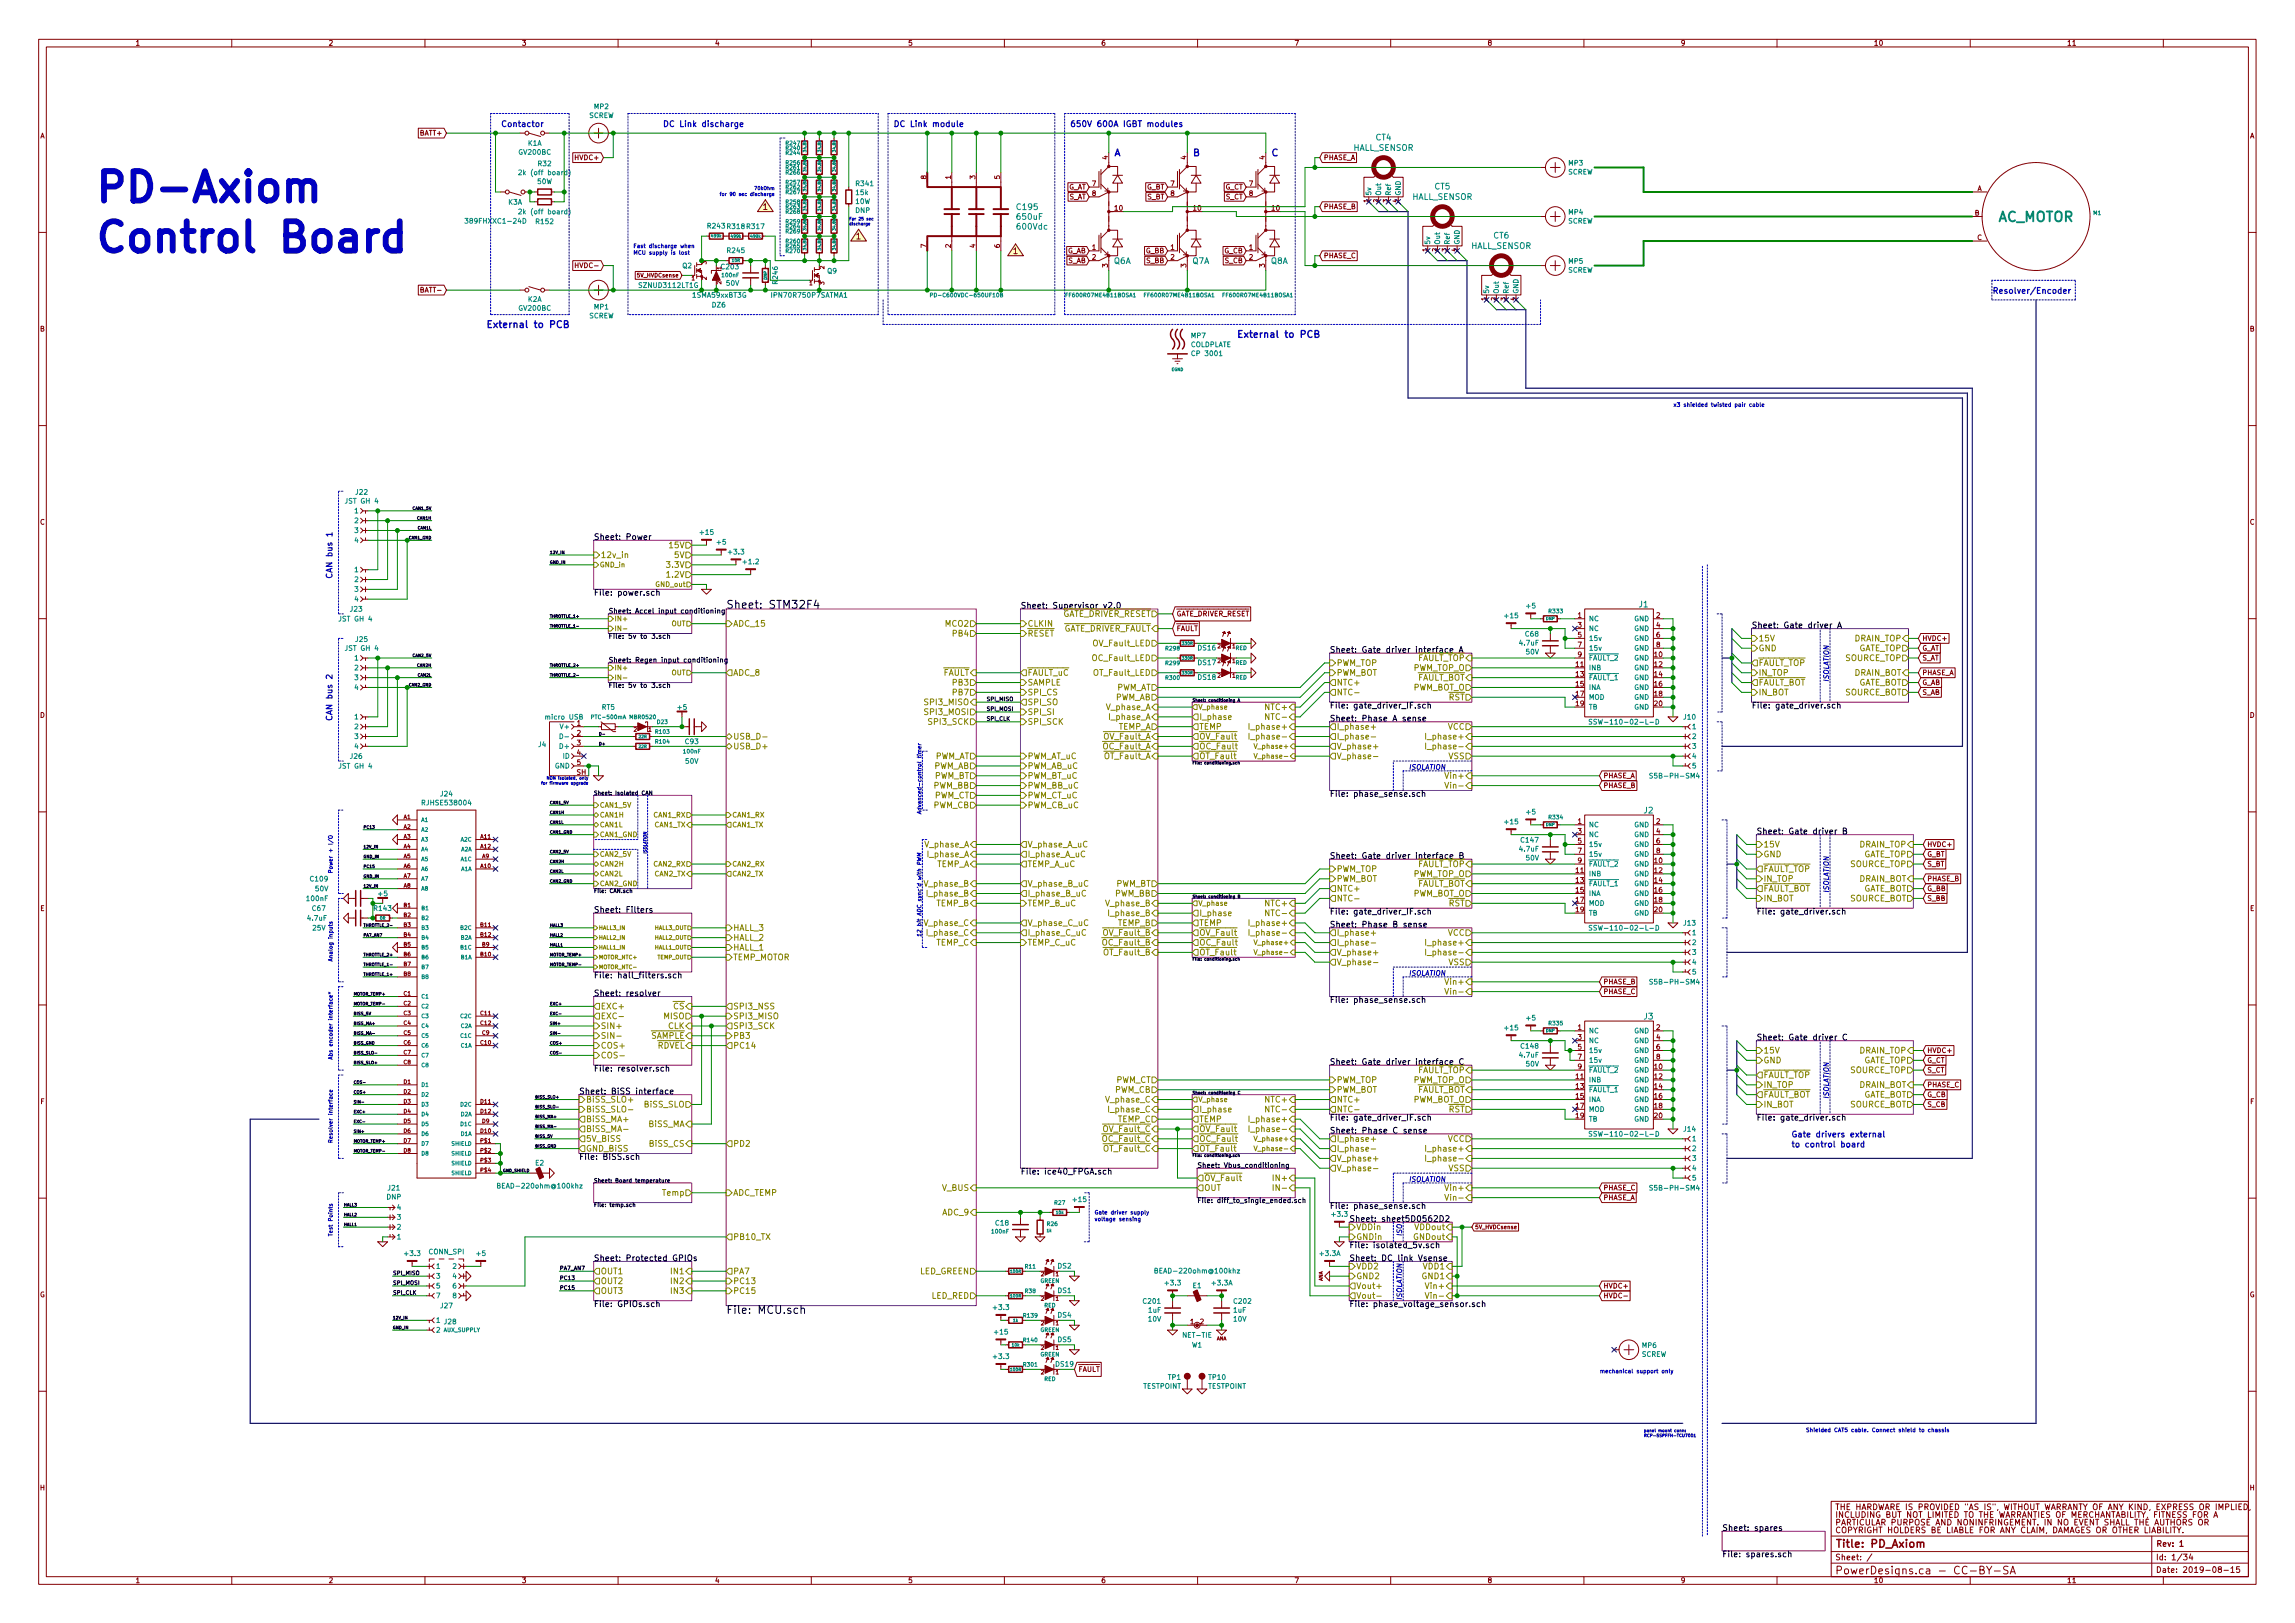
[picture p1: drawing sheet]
<svg xmlns="http://www.w3.org/2000/svg" width="594mm" height="420mm" viewBox="0 0 594 420" stroke-linecap="round" stroke-linejoin="round" font-family="sans-serif">
<defs><g id="words">
<g font-size="10.6" fill="#0000c2">
<text x="24.1" y="52.3">PD-Axiom</text>
<text x="24.1" y="65.3">Control Board</text>
</g>
<text font-size="3.5" fill="#008484" x="516.9" y="57.4">AC_MOTOR</text>
<g font-size="2.8">
<text x="188" y="157.5">Sheet: STM32F4</text>
<text x="188" y="340.1">File: MCU.sch</text>
</g>
<g font-size="2.8" fill="#840000">
<text x="475" y="400.7">Title: PD_Axiom</text>
<text x="475" y="407.6">PowerDesigns.ca - CC-BY-SA</text>
</g>
<g font-size="2.5" fill="#0000c2">
<text x="288.3" y="40.5">A</text>
<text x="308.6" y="40.5">B</text>
<text x="328.9" y="40.5">C</text>
<text x="125.7" y="84.9">External to PCB</text>
<text x="320" y="87.4">External to PCB</text>
</g>
<g font-size="2.1" fill="#0000c2">
<text x="129.5" y="32.9">Contactor</text>
<text x="171.4" y="32.9">DC Link discharge</text>
<text x="231.1" y="32.9">DC Link module</text>
<text x="276.9" y="32.9">650V 600A IGBT modules</text>
<text x="515.6" y="76">Resolver/Encoder</text>
<text x="86" y="150" transform="rotate(-90 86 150)">CAN bus 1</text>
<text x="86" y="186.9" transform="rotate(-90 86 186.9)">CAN bus 2</text>
<text x="463.5" y="294.4">Gate drivers external</text>
<text x="463.5" y="297">to control board</text>
</g>
<g font-size="2.1" fill="#008484">
<text x="350.2" y="39">HALL_SENSOR</text>
<text x="356.1" y="36.3">CT4</text>
<text x="365.5" y="51.7">HALL_SENSOR</text>
<text x="371.4" y="49">CT5</text>
<text x="263.3" y="54.3">C195</text>
<text x="263.4" y="56.9">650uF</text>
<text x="263.4" y="59.4">600Vdc</text>
<text x="380.7" y="64.4">HALL_SENSOR</text>
<text x="386.6" y="61.7">CT6</text>
<text x="288.3" y="68.3">Q6A</text>
<text x="308.7" y="68.3">Q7A</text>
<text x="329" y="68.3">Q8A</text>
<text x="424.3" y="157.2">J1</text>
<text x="425.6" y="210.6">J2</text>
<text x="425.6" y="263.9">J3</text>
</g>
<g font-size="2.1" fill="#840000">
<text x="197.5" y="54.3">1</text>
<text x="221.7" y="61.9">1</text>
<text x="262.3" y="65.8">1</text>
<text x="475" y="394.9">PARTICULAR PURPOSE AND NONINFRINGEMENT. IN NO EVENT SHALL THE AUTHORS OR</text>
<text x="475" y="390.9">THE HARDWARE IS PROVIDED &quot;AS IS&quot;, WITHOUT WARRANTY OF ANY KIND, EXPRESS OR IMPLIED,</text>
<text x="475" y="392.9">INCLUDING BUT NOT LIMITED TO THE WARRANTIES OF MERCHANTABILITY, FITNESS FOR A</text>
<text x="475" y="396.9">COPYRIGHT HOLDERS BE LIABLE FOR ANY CLAIM, DAMAGES OR OTHER LIABILITY.</text>
<text x="558" y="400.4">Rev: 1</text>
<text x="475" y="403.9">Sheet: /</text>
<text x="558" y="407.2">Date: 2019-08-15</text>
<text x="558" y="403.9">Id: 1/34</text>
</g>
<g font-size="2.1">
<text x="153.7" y="139.8">Sheet: Power</text>
<text x="153.7" y="154.2">File: power.sch</text>
<text x="264.2" y="157.5">Sheet: Supervisor v2.0</text>
<text x="453.4" y="162.6">Sheet: Gate driver A</text>
<text x="344.2" y="169">Sheet: Gate driver interface A</text>
<text x="344.2" y="183.4">File: gate_driver_IF.sch</text>
<text x="453.4" y="183.4">File: gate_driver.sch</text>
<text x="344.2" y="186.8">Sheet: Phase A sense</text>
<text x="344.2" y="206.3">File: phase_sense.sch</text>
<text x="454.7" y="216">Sheet: Gate driver B</text>
<text x="344.2" y="222.3">Sheet: Gate driver interface B</text>
<text x="153.7" y="236.3">Sheet: Filters</text>
<text x="344.2" y="236.7">File: gate_driver_IF.sch</text>
<text x="454.7" y="236.7">File: gate_driver.sch</text>
<text x="344.2" y="240.1">Sheet: Phase B sense</text>
<text x="153.7" y="257.9">Sheet: resolver</text>
<text x="153.7" y="253.3">File: hall_filters.sch</text>
<text x="344.2" y="259.6">File: phase_sense.sch</text>
<text x="454.7" y="269.3">Sheet: Gate driver C</text>
<text x="344.2" y="275.7">Sheet: Gate driver interface C</text>
<text x="153.7" y="277.4">File: resolver.sch</text>
<text x="149.9" y="283.3">Sheet: BiSS interface</text>
<text x="344.2" y="293.4">Sheet: Phase C sense</text>
<text x="344.2" y="290.1">File: gate_driver_IF.sch</text>
<text x="454.7" y="290.1">File: gate_driver.sch</text>
<text x="149.9" y="300.2">File: BiSS.sch</text>
<text x="264.2" y="304.1">File: ice40_FPGA.sch</text>
<text x="344.2" y="312.9">File: phase_sense.sch</text>
<text x="349.2" y="316.3">Sheet: sheet5D0562D2</text>
<text x="349.2" y="323.1">File: isolated_5v.sch</text>
<text x="153.7" y="326.5">Sheet: Protected GPIOs</text>
<text x="349.2" y="326.5">Sheet: DC link Vsense</text>
<text x="153.7" y="338.3">File: GPIOs.sch</text>
<text x="349.2" y="338.3">File: phase_voltage_sensor.sch</text>
<text x="445.8" y="396.3">Sheet: spares</text>
<text x="445.8" y="403.1">File: spares.sch</text>
</g>
<g font-size="2.1" fill="#848400">
<text x="173.5" y="141.9">15V</text>
<text x="155.4" y="144.4">12v_in</text>
<text x="172.9" y="147">3.3V</text>
<text x="172.9" y="149.5">1.2V</text>
<text x="174.7" y="144.4">5V</text>
<text x="274.6" y="159.7">GATE_DRIVER_RESET</text>
<text x="189.7" y="162.2">ADC_15</text>
<text x="244.8" y="162.2">MCO2</text>
<text x="246.8" y="164.8">PB4</text>
<text x="265.9" y="164.8">RESET</text>
<text x="265.9" y="162.2">CLKIN</text>
<text x="274.7" y="163.5">GATE_DRIVER_FAULT</text>
<text x="283.2" y="167.3">OV_Fault_LED</text>
<text x="455.2" y="166">15V</text>
<text x="480" y="166">DRAIN_TOP</text>
<text x="283.1" y="171.1">OC_Fault_LED</text>
<text x="345.9" y="172.4">PWM_TOP</text>
<text x="365.7" y="173.7">PWM_TOP_O</text>
<text x="366.7" y="171.1">FAULT_TOP</text>
<text x="455.2" y="172.4">FAULT_TOP</text>
<text x="455.2" y="168.6">GND</text>
<text x="477.6" y="171.1">SOURCE_TOP</text>
<text x="480.8" y="168.6">GATE_TOP</text>
<text x="189.7" y="174.9">ADC_8</text>
<text x="244" y="174.9">FAULT</text>
<text x="246.8" y="177.5">PB3</text>
<text x="265.9" y="177.5">SAMPLE</text>
<text x="265.9" y="174.9">FAULT_uC</text>
<text x="283.3" y="174.9">OT_Fault_LED</text>
<text x="288.7" y="178.7">PWM_AT</text>
<text x="345.9" y="174.9">PWM_BOT</text>
<text x="345.9" y="177.5">NTC+</text>
<text x="365.5" y="178.7">PWM_BOT_O</text>
<text x="366.6" y="176.2">FAULT_BOT</text>
<text x="455.2" y="174.9">IN_TOP</text>
<text x="455.2" y="177.5">FAULT_BOT</text>
<text x="479.9" y="174.9">DRAIN_BOT</text>
<text x="480.7" y="177.5">GATE_BOT</text>
<text x="239.8" y="185.1">SPI3_MOSI</text>
<text x="239.8" y="182.5">SPI3_MISO</text>
<text x="246.8" y="180">PB7</text>
<text x="265.9" y="182.5">SPI_SO</text>
<text x="265.9" y="180">SPI_CS</text>
<text x="265.9" y="185.1">SPI_SI</text>
<text x="286.5" y="183.8">V_phase_A</text>
<text x="288.5" y="181.3">PWM_AB</text>
<text x="327.9" y="183.8">NTC+</text>
<text x="345.9" y="180">NTC-</text>
<text x="375" y="181.3">RST</text>
<text x="455.2" y="180">IN_BOT</text>
<text x="477.5" y="180">SOURCE_BOT</text>
<text x="189.7" y="191.4">USB_D-</text>
<text x="240.7" y="187.6">SPI3_SCK</text>
<text x="265.9" y="187.6">SPI_SCK</text>
<text x="285.9" y="191.4">OV_Fault_A</text>
<text x="287.3" y="186.4">I_phase_A</text>
<text x="289.3" y="188.9">TEMP_A</text>
<text x="310.4" y="186.4">I_phase</text>
<text x="310.4" y="188.9">TEMP</text>
<text x="310.4" y="191.4">OV_Fault</text>
<text x="324.4" y="188.9">I_phase+</text>
<text x="324.9" y="191.4">I_phase-</text>
<text x="328.4" y="186.4">NTC-</text>
<text x="345.9" y="188.9">I_phase+</text>
<text x="345.9" y="191.4">I_phase-</text>
<text x="370.1" y="191.4">I_phase+</text>
<text x="374.8" y="188.9">VCC</text>
<text x="189.7" y="194">USB_D+</text>
<text x="241.8" y="196.5">PWM_AT</text>
<text x="265.9" y="196.5">PWM_AT_uC</text>
<text x="285.8" y="194">OC_Fault_A</text>
<text x="286" y="196.5">OT_Fault_A</text>
<text x="310.4" y="194">OC_Fault</text>
<text x="310.4" y="196.5">OT_Fault</text>
<text x="345.9" y="194">V_phase+</text>
<text x="345.9" y="196.5">V_phase-</text>
<text x="370.6" y="194">I_phase-</text>
<text x="375" y="196.5">VSS</text>
<text x="241.5" y="199.1">PWM_AB</text>
<text x="241.8" y="201.6">PWM_BT</text>
<text x="265.9" y="199.1">PWM_AB_uC</text>
<text x="265.9" y="201.6">PWM_BT_uC</text>
<text x="374.7" y="201.6">Vin+</text>
<text x="241.5" y="209.2">PWM_CB</text>
<text x="241.5" y="204.1">PWM_BB</text>
<text x="241.8" y="206.7">PWM_CT</text>
<text x="265.9" y="204.1">PWM_BB_uC</text>
<text x="265.9" y="206.7">PWM_CT_uC</text>
<text x="265.9" y="209.2">PWM_CB_uC</text>
<text x="375.2" y="204.1">Vin-</text>
<text x="239.5" y="219.4">V_phase_A</text>
<text x="240.3" y="221.9">I_phase_A</text>
<text x="265.9" y="219.4">V_phase_A_uC</text>
<text x="265.9" y="221.9">I_phase_A_uC</text>
<text x="456.4" y="219.4">15V</text>
<text x="456.4" y="221.9">GND</text>
<text x="481.3" y="219.4">DRAIN_TOP</text>
<text x="482.1" y="221.9">GATE_TOP</text>
<text x="242.3" y="224.5">TEMP_A</text>
<text x="265.9" y="224.5">TEMP_A_uC</text>
<text x="345.9" y="225.7">PWM_TOP</text>
<text x="365.7" y="227">PWM_TOP_O</text>
<text x="366.7" y="224.5">FAULT_TOP</text>
<text x="456.4" y="225.7">FAULT_TOP</text>
<text x="478.9" y="224.5">SOURCE_TOP</text>
<text x="239.5" y="229.5">V_phase_B</text>
<text x="240.3" y="232.1">I_phase_B</text>
<text x="265.9" y="229.5">V_phase_B_uC</text>
<text x="265.9" y="232.1">I_phase_B_uC</text>
<text x="288.5" y="232.1">PWM_BB</text>
<text x="288.7" y="229.5">PWM_BT</text>
<text x="345.9" y="228.3">PWM_BOT</text>
<text x="345.9" y="230.8">NTC+</text>
<text x="345.9" y="233.3">NTC-</text>
<text x="365.5" y="232.1">PWM_BOT_O</text>
<text x="366.6" y="229.5">FAULT_BOT</text>
<text x="456.4" y="228.3">IN_TOP</text>
<text x="456.4" y="233.3">IN_BOT</text>
<text x="456.4" y="230.8">FAULT_BOT</text>
<text x="478.8" y="233.3">SOURCE_BOT</text>
<text x="481.2" y="228.3">DRAIN_BOT</text>
<text x="482" y="230.8">GATE_BOT</text>
<text x="239.5" y="239.7">V_phase_C</text>
<text x="242.3" y="234.6">TEMP_B</text>
<text x="265.9" y="239.7">V_phase_C_uC</text>
<text x="265.9" y="234.6">TEMP_B_uC</text>
<text x="286.5" y="234.6">V_phase_B</text>
<text x="287.3" y="237.2">I_phase_B</text>
<text x="289.3" y="239.7">TEMP_B</text>
<text x="310.4" y="237.2">I_phase</text>
<text x="310.4" y="239.7">TEMP</text>
<text x="324.4" y="239.7">I_phase+</text>
<text x="327.9" y="234.6">NTC+</text>
<text x="328.4" y="237.2">NTC-</text>
<text x="375" y="234.6">RST</text>
<text x="189.7" y="243.5">HALL_2</text>
<text x="189.7" y="241">HALL_3</text>
<text x="240.3" y="242.2">I_phase_C</text>
<text x="242.3" y="244.8">TEMP_C</text>
<text x="265.9" y="242.2">I_phase_C_uC</text>
<text x="265.9" y="244.8">TEMP_C_uC</text>
<text x="285.8" y="244.8">OC_Fault_B</text>
<text x="285.9" y="242.2">OV_Fault_B</text>
<text x="310.4" y="244.8">OC_Fault</text>
<text x="310.4" y="242.2">OV_Fault</text>
<text x="324.9" y="242.2">I_phase-</text>
<text x="345.9" y="242.2">I_phase+</text>
<text x="345.9" y="244.8">I_phase-</text>
<text x="370.1" y="244.8">I_phase+</text>
<text x="374.8" y="242.2">VCC</text>
<text x="189.7" y="246">HALL_1</text>
<text x="189.7" y="248.6">TEMP_MOTOR</text>
<text x="286" y="247.3">OT_Fault_B</text>
<text x="310.4" y="247.3">OT_Fault</text>
<text x="345.9" y="247.3">V_phase+</text>
<text x="345.9" y="249.9">V_phase-</text>
<text x="370.6" y="247.3">I_phase-</text>
<text x="375" y="249.9">VSS</text>
<text x="374.7" y="254.9">Vin+</text>
<text x="375.2" y="257.5">Vin-</text>
<text x="155.4" y="261.3">EXC+</text>
<text x="155.4" y="263.8">EXC-</text>
<text x="171.9" y="263.8">MISO</text>
<text x="174.3" y="261.3">CS</text>
<text x="189.7" y="263.8">SPI3_MISO</text>
<text x="189.7" y="261.3">SPI3_NSS</text>
<text x="155.4" y="266.4">SIN+</text>
<text x="155.4" y="268.9">SIN-</text>
<text x="168.5" y="268.9">SAMPLE</text>
<text x="172.9" y="266.4">CLK</text>
<text x="189.7" y="268.9">PB3</text>
<text x="189.7" y="266.4">SPI3_SCK</text>
<text x="155.4" y="271.4">COS+</text>
<text x="155.4" y="274">COS-</text>
<text x="170.1" y="271.4">RDVEL</text>
<text x="189.7" y="271.4">PC14</text>
<text x="456.4" y="272.7">15V</text>
<text x="456.4" y="275.3">GND</text>
<text x="481.3" y="272.7">DRAIN_TOP</text>
<text x="482.1" y="275.3">GATE_TOP</text>
<text x="288.7" y="280.3">PWM_CT</text>
<text x="345.9" y="280.3">PWM_TOP</text>
<text x="365.7" y="280.3">PWM_TOP_O</text>
<text x="366.7" y="277.8">FAULT_TOP</text>
<text x="456.4" y="281.6">IN_TOP</text>
<text x="456.4" y="279.1">FAULT_TOP</text>
<text x="478.9" y="277.8">SOURCE_TOP</text>
<text x="481.2" y="281.6">DRAIN_BOT</text>
<text x="151.6" y="285.4">BiSS_SLO+</text>
<text x="151.6" y="288">BiSS_SLO-</text>
<text x="166.8" y="286.7">BiSS_SLO</text>
<text x="286.5" y="285.4">V_phase_C</text>
<text x="287.3" y="288">I_phase_C</text>
<text x="288.5" y="282.9">PWM_CB</text>
<text x="310.4" y="288">I_phase</text>
<text x="327.9" y="285.4">NTC+</text>
<text x="328.4" y="288">NTC-</text>
<text x="345.9" y="282.9">PWM_BOT</text>
<text x="345.9" y="285.4">NTC+</text>
<text x="345.9" y="288">NTC-</text>
<text x="365.5" y="285.4">PWM_BOT_O</text>
<text x="366.6" y="282.9">FAULT_BOT</text>
<text x="375" y="288">RST</text>
<text x="456.4" y="286.7">IN_BOT</text>
<text x="456.4" y="284.1">FAULT_BOT</text>
<text x="478.8" y="286.7">SOURCE_BOT</text>
<text x="482" y="284.1">GATE_BOT</text>
<text x="151.6" y="290.5">BiSS_MA+</text>
<text x="151.6" y="293">BiSS_MA-</text>
<text x="167.9" y="291.8">BiSS_MA</text>
<text x="285.9" y="293">OV_Fault_C</text>
<text x="289.3" y="290.5">TEMP_C</text>
<text x="310.4" y="290.5">TEMP</text>
<text x="310.4" y="293">OV_Fault</text>
<text x="324.4" y="290.5">I_phase+</text>
<text x="324.9" y="293">I_phase-</text>
<text x="151.6" y="295.6">5V_BiSS</text>
<text x="151.6" y="298.1">GND_BiSS</text>
<text x="168.2" y="296.8">BiSS_CS</text>
<text x="189.7" y="296.8">PD2</text>
<text x="285.8" y="295.6">OC_Fault_C</text>
<text x="286" y="298.1">OT_Fault_C</text>
<text x="310.4" y="295.6">OC_Fault</text>
<text x="310.4" y="298.1">OT_Fault</text>
<text x="345.9" y="295.6">I_phase+</text>
<text x="345.9" y="298.1">I_phase-</text>
<text x="370.1" y="298.1">I_phase+</text>
<text x="374.8" y="295.6">VCC</text>
<text x="311.7" y="305.7">OV_Fault</text>
<text x="330.1" y="305.7">IN+</text>
<text x="345.9" y="300.7">V_phase+</text>
<text x="345.9" y="303.2">V_phase-</text>
<text x="370.6" y="300.7">I_phase-</text>
<text x="375" y="303.2">VSS</text>
<text x="171.6" y="309.5">Temp</text>
<text x="189.7" y="309.5">ADC_TEMP</text>
<text x="243.9" y="308.3">V_BUS</text>
<text x="311.7" y="308.3">OUT</text>
<text x="330.7" y="308.3">IN-</text>
<text x="374.7" y="308.3">Vin+</text>
<text x="375.2" y="310.8">Vin-</text>
<text x="244" y="314.6">ADC_9</text>
<text x="189.7" y="321">PB10_TX</text>
<text x="351" y="318.4">VDDin</text>
<text x="351" y="321">GNDin</text>
<text x="366.1" y="321">GNDout</text>
<text x="366.4" y="318.4">VDDout</text>
<text x="155.4" y="329.9">OUT1</text>
<text x="174" y="329.9">IN1</text>
<text x="189.7" y="329.9">PA7</text>
<text x="238" y="329.9">LED_GREEN</text>
<text x="351" y="328.6">VDD2</text>
<text x="368.5" y="328.6">VDD1</text>
<text x="155.4" y="332.4">OUT2</text>
<text x="155.4" y="334.9">OUT3</text>
<text x="174" y="332.4">IN2</text>
<text x="174" y="334.9">IN3</text>
<text x="189.7" y="332.4">PC13</text>
<text x="189.7" y="334.9">PC15</text>
<text x="351" y="333.7">Vout+</text>
<text x="351" y="331.1">GND2</text>
<text x="368.2" y="331.1">GND1</text>
<text x="369.6" y="333.7">Vin+</text>
<text x="241" y="336.2">LED_RED</text>
<text x="351" y="336.2">Vout-</text>
<text x="370.1" y="336.2">Vin-</text>
</g>
<g font-size="1.8" fill="#840000">
<text x="35" y="11.8">1</text>
<text x="85" y="11.8">2</text>
<text x="135" y="11.8">3</text>
<text x="185" y="11.8">4</text>
<text x="235" y="11.8">5</text>
<text x="285" y="11.8">6</text>
<text x="335" y="11.8">7</text>
<text x="385" y="11.8">8</text>
<text x="435" y="11.8">9</text>
<text x="485" y="11.8">10</text>
<text x="535" y="11.8">11</text>
<text x="10.4" y="35.8">A</text>
<text x="108.9" y="35.1">BATT+</text>
<text x="582.4" y="35.8">A</text>
<text x="149.3" y="41.4">HVDC+</text>
<text x="286.8" y="41.3" transform="rotate(-90 286.8 41.3)">4</text>
<text x="307.1" y="41.3" transform="rotate(-90 307.1 41.3)">4</text>
<text x="327.4" y="41.3" transform="rotate(-90 327.4 41.3)">4</text>
<text x="342.5" y="41.4">PHASE_A</text>
<text x="239.8" y="46.4" transform="rotate(-90 239.8 46.4)">8</text>
<text x="246.1" y="46.4" transform="rotate(-90 246.1 46.4)">1</text>
<text x="252.5" y="46.4" transform="rotate(-90 252.5 46.4)">3</text>
<text x="258.8" y="46.4" transform="rotate(-90 258.8 46.4)">5</text>
<text x="276.4" y="49.1">G_AT</text>
<text x="276.6" y="51.6">S_AT</text>
<text x="282.7" y="48.2">7</text>
<text x="282.7" y="50.7">8</text>
<text x="296.7" y="49.1">G_BT</text>
<text x="297" y="51.6">S_BT</text>
<text x="303" y="48.2">7</text>
<text x="303" y="50.7">8</text>
<text x="317.1" y="49.1">G_CT</text>
<text x="317.3" y="51.6">S_CT</text>
<text x="323.4" y="48.2">7</text>
<text x="323.4" y="50.7">8</text>
<text x="511.8" y="49.4">A</text>
<text x="288.6" y="54.5">10</text>
<text x="308.9" y="54.5">10</text>
<text x="329.2" y="54.5">10</text>
<text x="342.5" y="54.1">PHASE_B</text>
<text x="511.2" y="55.8">B</text>
<text x="239.8" y="64.2" transform="rotate(-90 239.8 64.2)">7</text>
<text x="246.1" y="64.2" transform="rotate(-90 246.1 64.2)">2</text>
<text x="252.5" y="64.2" transform="rotate(-90 252.5 64.2)">4</text>
<text x="258.8" y="64.2" transform="rotate(-90 258.8 64.2)">6</text>
<text x="276.3" y="65.6">G_AB</text>
<text x="282.7" y="64.7">1</text>
<text x="296.6" y="65.6">G_BB</text>
<text x="303" y="64.7">1</text>
<text x="316.9" y="65.6">G_CB</text>
<text x="323.4" y="64.7">1</text>
<text x="511.8" y="62.1">C</text>
<text x="149.7" y="69.4">HVDC-</text>
<text x="276.4" y="68.1">S_AB</text>
<text x="282.7" y="67.2">2</text>
<text x="286.8" y="69.2" transform="rotate(-90 286.8 69.2)">3</text>
<text x="296.7" y="68.1">S_BB</text>
<text x="303" y="67.2">2</text>
<text x="307.1" y="69.2" transform="rotate(-90 307.1 69.2)">3</text>
<text x="317.1" y="68.1">S_CB</text>
<text x="323.4" y="67.2">2</text>
<text x="327.4" y="69.2" transform="rotate(-90 327.4 69.2)">3</text>
<text x="342.5" y="66.8">PHASE_C</text>
<text x="109.4" y="75.7">BATT-</text>
<text x="10.4" y="85.8">B</text>
<text x="582.4" y="85.8">B</text>
<text x="10.4" y="135.8">C</text>
<text x="582.4" y="135.8">C</text>
<text x="304.4" y="159.6">GATE_DRIVER_RESET</text>
<text x="408.5" y="159.9">1</text>
<text x="428.8" y="159.9">2</text>
<text x="304.4" y="163.4">FAULT</text>
<text x="408.5" y="162.5">3</text>
<text x="408.5" y="165">5</text>
<text x="408.5" y="167.6">7</text>
<text x="428.8" y="162.5">4</text>
<text x="428.8" y="165">6</text>
<text x="428.8" y="167.6">8</text>
<text x="497.5" y="165.9">HVDC+</text>
<text x="408" y="172.6">11</text>
<text x="408.5" y="170.1">9</text>
<text x="428.3" y="170.1">10</text>
<text x="428.3" y="172.6">12</text>
<text x="497.5" y="168.4">G_AT</text>
<text x="497.5" y="171">S_AT</text>
<text x="408" y="175.2">13</text>
<text x="408" y="177.7">15</text>
<text x="428.3" y="175.2">14</text>
<text x="428.3" y="177.7">16</text>
<text x="497.5" y="174.8">PHASE_A</text>
<text x="497.5" y="179.9">S_AB</text>
<text x="497.5" y="177.3">G_AB</text>
<text x="10.4" y="185.8">D</text>
<text x="408" y="180.3">17</text>
<text x="408" y="182.8">19</text>
<text x="428.3" y="180.3">18</text>
<text x="428.3" y="182.8">20</text>
<text x="582.4" y="185.8">D</text>
<text x="149.4" y="187.9">1</text>
<text x="149.4" y="190.4">2</text>
<text x="149.4" y="193">3</text>
<text x="149.4" y="195.5">4</text>
<text x="149.3" y="200.6">SH</text>
<text x="149.4" y="198">5</text>
<text x="414.9" y="201.5">PHASE_A</text>
<text x="414.9" y="204">PHASE_B</text>
<text x="408.5" y="213.3">1</text>
<text x="408.5" y="215.8">3</text>
<text x="428.8" y="213.3">2</text>
<text x="428.8" y="215.8">4</text>
<text x="408.5" y="218.4">5</text>
<text x="408.5" y="220.9">7</text>
<text x="428.8" y="218.4">6</text>
<text x="428.8" y="220.9">8</text>
<text x="498.7" y="219.2">HVDC+</text>
<text x="498.7" y="221.8">G_BT</text>
<text x="408" y="226">11</text>
<text x="408.5" y="223.4">9</text>
<text x="428.3" y="223.4">10</text>
<text x="428.3" y="226">12</text>
<text x="498.7" y="224.3">S_BT</text>
<text x="408" y="228.5">13</text>
<text x="408" y="231.1">15</text>
<text x="408" y="233.6">17</text>
<text x="428.3" y="228.5">14</text>
<text x="428.3" y="231.1">16</text>
<text x="428.3" y="233.6">18</text>
<text x="498.7" y="228.1">PHASE_B</text>
<text x="498.7" y="233.2">S_BB</text>
<text x="498.7" y="230.7">G_BB</text>
<text x="10.4" y="235.8">E</text>
<text x="408" y="236.1">19</text>
<text x="428.3" y="236.1">20</text>
<text x="582.4" y="235.8">E</text>
<text x="414.9" y="254.8">PHASE_B</text>
<text x="414.9" y="257.3">PHASE_C</text>
<text x="408.5" y="266.6">1</text>
<text x="408.5" y="269.2">3</text>
<text x="428.8" y="266.6">2</text>
<text x="428.8" y="269.2">4</text>
<text x="408.5" y="271.7">5</text>
<text x="408.5" y="274.2">7</text>
<text x="428.8" y="271.7">6</text>
<text x="428.8" y="274.2">8</text>
<text x="498.7" y="272.6">HVDC+</text>
<text x="498.7" y="275.1">G_CT</text>
<text x="408" y="279.3">11</text>
<text x="408" y="281.9">13</text>
<text x="408.5" y="276.8">9</text>
<text x="428.3" y="276.8">10</text>
<text x="428.3" y="279.3">12</text>
<text x="428.3" y="281.9">14</text>
<text x="498.7" y="277.7">S_CT</text>
<text x="498.7" y="281.5">PHASE_C</text>
<text x="10.5" y="285.8">F</text>
<text x="408" y="284.4">15</text>
<text x="408" y="286.9">17</text>
<text x="428.3" y="284.4">16</text>
<text x="428.3" y="286.9">18</text>
<text x="498.7" y="286.6">S_CB</text>
<text x="498.7" y="284">G_CB</text>
<text x="582.5" y="285.8">F</text>
<text x="408" y="289.5">19</text>
<text x="428.3" y="289.5">20</text>
<text x="414.9" y="310.7">PHASE_A</text>
<text x="414.9" y="308.1">PHASE_C</text>
<text x="10.3" y="335.8">G</text>
<text x="414.9" y="333.5">HVDC+</text>
<text x="582.3" y="335.8">G</text>
<text x="414.9" y="336.1">HVDC-</text>
<text x="308.1" y="342.8">1</text>
<text x="310.7" y="342.8">2</text>
<text x="279" y="355.1">FAULT</text>
<text x="10.4" y="385.8">H</text>
<text x="582.4" y="385.8">H</text>
<text x="35" y="409.8">1</text>
<text x="85" y="409.8">2</text>
<text x="135" y="409.8">3</text>
<text x="185" y="409.8">4</text>
<text x="235" y="409.8">5</text>
<text x="285" y="409.8">6</text>
<text x="335" y="409.8">7</text>
<text x="385" y="409.8">8</text>
<text x="435" y="409.8">9</text>
<text x="485" y="409.8">10</text>
<text x="535" y="409.8">11</text>
</g>
<g font-size="1.8" fill="#008484">
<text x="153.9" y="28.2">MP2</text>
<text x="152.4" y="30.5">SCREW</text>
<text x="134.4" y="40">GV200BC</text>
<text x="136.7" y="37.7">K1A</text>
<text x="135.3" y="45.3">2k (off board)</text>
<text x="139.2" y="47.6">50W</text>
<text x="139.3" y="43">R32</text>
<text x="405.8" y="45.2">SCREW</text>
<text x="406.1" y="42.9">MP3</text>
<text x="131.6" y="53">K3A</text>
<text x="221.5" y="52.8">10W</text>
<text x="221.6" y="50.5">15k</text>
<text x="221.7" y="48.2">R341</text>
<text x="355" y="50.7" transform="rotate(-90 355 50.7)">5v</text>
<text x="357.5" y="50.7" transform="rotate(-90 357.5 50.7)">Out</text>
<text x="360" y="50.7" transform="rotate(-90 360 50.7)">Ref</text>
<text x="362.6" y="50.7" transform="rotate(-90 362.6 50.7)">GND</text>
<text x="121.4" y="57.9">389FHXXC1-24D</text>
<text x="135.3" y="55.5">2k (off board)</text>
<text x="138.9" y="58">R152</text>
<text x="183.3" y="59.1">R243 R318 R317</text>
<text x="221.5" y="55.1">DNP</text>
<text x="405.8" y="57.9">SCREW</text>
<text x="406.1" y="55.6">MP4</text>
<text x="188.4" y="65.5">R245</text>
<text x="370.2" y="63.4" transform="rotate(-90 370.2 63.4)">5v</text>
<text x="372.7" y="63.4" transform="rotate(-90 372.7 63.4)">Out</text>
<text x="375.3" y="63.4" transform="rotate(-90 375.3 63.4)">Ref</text>
<text x="377.8" y="63.4" transform="rotate(-90 377.8 63.4)">GND</text>
<text x="176.7" y="69.4">Q2</text>
<text x="186.8" y="69.7">C203</text>
<text x="214.2" y="70.8">Q9</text>
<text x="405.8" y="70.6">SCREW</text>
<text x="406.1" y="68.3">MP5</text>
<text x="165.7" y="74.5">SZNUD3112LT1G</text>
<text x="179.4" y="77.1">1SMA59xxBT3G</text>
<text x="188.1" y="74">50V</text>
<text x="200.2" y="77.1">IPN70R750P7SATMA1</text>
<text x="201.3" y="73.4" transform="rotate(-90 201.3 73.4)">R246</text>
<text x="385.4" y="76.1" transform="rotate(-90 385.4 76.1)">5v</text>
<text x="388" y="76.1" transform="rotate(-90 388 76.1)">Out</text>
<text x="390.5" y="76.1" transform="rotate(-90 390.5 76.1)">Ref</text>
<text x="393.1" y="76.1" transform="rotate(-90 393.1 76.1)">GND</text>
<text x="134.4" y="80.4">GV200BC</text>
<text x="136.7" y="78.1">K2A</text>
<text x="152.4" y="82.4">SCREW</text>
<text x="153.9" y="80.1">MP1</text>
<text x="184.4" y="79.6">DZ6</text>
<text x="308.1" y="89.9">COLDPLATE</text>
<text x="308.4" y="87.5">MP7</text>
<text x="309" y="92.2">CP 3001</text>
<text x="89.7" y="130.4">JST GH 4</text>
<text x="92.1" y="128.1">J22</text>
<text x="92" y="132.9">1</text>
<text x="92" y="135.4">2</text>
<text x="92" y="138">3</text>
<text x="92" y="140.5">4</text>
<text x="181.4" y="138.4">+15</text>
<text x="185.7" y="141">+5</text>
<text x="188.8" y="143.5">+3.3</text>
<text x="92" y="148.1">1</text>
<text x="192.6" y="146.1">+1.2</text>
<text x="92" y="150.7">2</text>
<text x="92" y="153.2">3</text>
<text x="92" y="155.7">4</text>
<text x="88.1" y="160.9">JST GH 4</text>
<text x="90.7" y="158.3">J23</text>
<text x="389.7" y="160">+15</text>
<text x="395.2" y="157.5">+5</text>
<text x="411.2" y="160.8">NC</text>
<text x="423" y="160.8">GND</text>
<text x="92.1" y="166.2">J25</text>
<text x="393.4" y="167.1">4.7uF</text>
<text x="394.9" y="164.8">C68</text>
<text x="411.2" y="163.4">NC</text>
<text x="411.2" y="165.9">15v</text>
<text x="423" y="163.4">GND</text>
<text x="423" y="165.9">GND</text>
<text x="89.7" y="168.5">JST GH 4</text>
<text x="92" y="171">1</text>
<text x="92" y="173.5">2</text>
<text x="310.2" y="172.2">DS17</text>
<text x="310.2" y="168.4">DS16</text>
<text x="395.1" y="169.4">50V</text>
<text x="411.2" y="173.5">INB</text>
<text x="411.2" y="168.4">15v</text>
<text x="411.2" y="171">FAULT_2</text>
<text x="423" y="171">GND</text>
<text x="423" y="173.5">GND</text>
<text x="423" y="168.4">GND</text>
<text x="92" y="176.1">3</text>
<text x="92" y="178.6">4</text>
<text x="310.2" y="176">DS18</text>
<text x="411.2" y="176.1">FAULT_1</text>
<text x="411.2" y="178.6">INA</text>
<text x="423" y="176.1">GND</text>
<text x="423" y="178.6">GND</text>
<text x="155.8" y="183.7">RT5</text>
<text x="175.5" y="183.7">+5</text>
<text x="411.2" y="181.1">MOD</text>
<text x="411.2" y="183.7">TB</text>
<text x="423" y="181.1">GND</text>
<text x="423" y="183.7">GND</text>
<text x="92" y="186.2">1</text>
<text x="92" y="188.8">2</text>
<text x="92" y="191.3">3</text>
<text x="141.5" y="186.3">micro USB</text>
<text x="145.4" y="188.8">V+</text>
<text x="413.5" y="187.5">SSW-110-02-L-D</text>
<text x="435.9" y="186.3">J10</text>
<text x="437.9" y="188.8">1</text>
<text x="437.9" y="191.3">2</text>
<text x="90.7" y="196.4">J26</text>
<text x="92" y="193.8">4</text>
<text x="139.4" y="193.4">J4</text>
<text x="145.3" y="193.8">D+</text>
<text x="145.8" y="196.4">ID</text>
<text x="177.4" y="192.6">C93</text>
<text x="177.5" y="197.7">50V</text>
<text x="437.9" y="193.8">3</text>
<text x="437.9" y="196.4">4</text>
<text x="88.1" y="199">JST GH 4</text>
<text x="143.6" y="198.9">GND</text>
<text x="428.1" y="201.5">S5B-PH-SM4</text>
<text x="437.9" y="198.9">5</text>
<text x="109.7" y="208.5">RJHSE538004</text>
<text x="114.1" y="206.2">J24</text>
<text x="389.7" y="213.4">+15</text>
<text x="395.2" y="210.8">+5</text>
<text x="411.2" y="214.2">NC</text>
<text x="423" y="214.2">GND</text>
<text x="393.4" y="220.4">4.7uF</text>
<text x="393.8" y="218.1">C147</text>
<text x="411.2" y="216.7">NC</text>
<text x="411.2" y="219.2">15v</text>
<text x="411.2" y="221.8">15v</text>
<text x="423" y="216.7">GND</text>
<text x="423" y="219.2">GND</text>
<text x="423" y="221.8">GND</text>
<text x="395.1" y="222.7">50V</text>
<text x="411.2" y="226.9">INB</text>
<text x="411.2" y="224.3">FAULT_2</text>
<text x="423" y="224.3">GND</text>
<text x="423" y="226.9">GND</text>
<text x="79.5" y="233.3">100nF</text>
<text x="80.4" y="228.2">C109</text>
<text x="81.7" y="230.7">50V</text>
<text x="98.1" y="232">+5</text>
<text x="411.2" y="229.4">FAULT_1</text>
<text x="411.2" y="231.9">INA</text>
<text x="423" y="229.4">GND</text>
<text x="423" y="231.9">GND</text>
<text x="80" y="238.3">4.7uF</text>
<text x="80.9" y="235.8">C67</text>
<text x="96.9" y="235.8">R143</text>
<text x="411.2" y="234.5">MOD</text>
<text x="411.2" y="237">TB</text>
<text x="423" y="234.5">GND</text>
<text x="423" y="237">GND</text>
<text x="435.9" y="239.6">J13</text>
<text x="81" y="240.9">25V</text>
<text x="413.5" y="240.9">SSW-110-02-L-D</text>
<text x="437.9" y="242.1">1</text>
<text x="437.9" y="244.6">2</text>
<text x="437.9" y="247.2">3</text>
<text x="437.9" y="249.7">4</text>
<text x="428.1" y="254.9">S5B-PH-SM4</text>
<text x="437.9" y="252.3">5</text>
<text x="389.7" y="266.7">+15</text>
<text x="395.2" y="264.2">+5</text>
<text x="411.2" y="267.5">NC</text>
<text x="423" y="267.5">GND</text>
<text x="393.4" y="273.8">4.7uF</text>
<text x="393.8" y="271.5">C148</text>
<text x="411.2" y="270">NC</text>
<text x="411.2" y="272.6">15v</text>
<text x="411.2" y="275.1">15v</text>
<text x="423" y="270">GND</text>
<text x="423" y="272.6">GND</text>
<text x="423" y="275.1">GND</text>
<text x="395.1" y="276.1">50V</text>
<text x="411.2" y="280.2">INB</text>
<text x="411.2" y="277.7">FAULT_2</text>
<text x="423" y="277.7">GND</text>
<text x="423" y="280.2">GND</text>
<text x="411.2" y="282.7">FAULT_1</text>
<text x="411.2" y="285.3">INA</text>
<text x="411.2" y="287.8">MOD</text>
<text x="423" y="282.7">GND</text>
<text x="423" y="285.3">GND</text>
<text x="423" y="287.8">GND</text>
<text x="411.2" y="290.4">TB</text>
<text x="423" y="290.4">GND</text>
<text x="435.9" y="293">J14</text>
<text x="413.5" y="294.2">SSW-110-02-L-D</text>
<text x="437.9" y="295.4">1</text>
<text x="437.9" y="298">2</text>
<text x="138.6" y="301.7">E2</text>
<text x="437.9" y="300.5">3</text>
<text x="437.9" y="303.1">4</text>
<text x="437.9" y="305.6">5</text>
<text x="100.1" y="310.5">DNP</text>
<text x="100.5" y="308.2">J21</text>
<text x="129.7" y="307.7">BEAD-220ohm@100khz</text>
<text x="277.9" y="311.2">+15</text>
<text x="428.1" y="308.2">S5B-PH-SM4</text>
<text x="102.6" y="315.8">3</text>
<text x="102.6" y="313.2">4</text>
<text x="257.8" y="317.3">C18</text>
<text x="345" y="315">+3.3</text>
<text x="102.6" y="320.8">1</text>
<text x="102.6" y="318.3">2</text>
<text x="105" y="325.1">+3.3</text>
<text x="111" y="324.7">CONN_SPI</text>
<text x="112.8" y="328.5">1</text>
<text x="117.4" y="328.5">2</text>
<text x="123.5" y="325.1">+5</text>
<text x="273.9" y="328.4">DS2</text>
<text x="299.9" y="329.7">BEAD-220ohm@100khz</text>
<text x="341.8" y="325.1">+3.3A</text>
<text x="112.8" y="331">3</text>
<text x="112.8" y="333.5">5</text>
<text x="117.4" y="331">4</text>
<text x="117.4" y="333.5">6</text>
<text x="273.9" y="334.7">DS1</text>
<text x="301.8" y="332.8">+3.3</text>
<text x="308.8" y="333.5">E1</text>
<text x="313.8" y="332.8">+3.3A</text>
<text x="112.8" y="336.1">7</text>
<text x="114.1" y="338.7">J27</text>
<text x="117.4" y="336.1">8</text>
<text x="257.4" y="339.1">+3.3</text>
<text x="273.9" y="341.1">DS4</text>
<text x="296" y="337.5">C201</text>
<text x="297.3" y="339.8">1uF</text>
<text x="319.3" y="339.8">1uF</text>
<text x="319.5" y="337.5">C202</text>
<text x="112.8" y="342.4">1</text>
<text x="112.8" y="345">2</text>
<text x="115.1" y="342.8">J28</text>
<text x="257.6" y="345.5">+15</text>
<text x="273.9" y="347.4">DS5</text>
<text x="297.3" y="342.1">10V</text>
<text x="306.5" y="346.3">NET-TIE</text>
<text x="319.4" y="342.1">10V</text>
<text x="257.4" y="351.8">+3.3</text>
<text x="273.4" y="353.8">DS19</text>
<text x="308.6" y="348.8">W1</text>
<text x="424.9" y="351.2">SCREW</text>
<text x="425.1" y="348.9">MP6</text>
<text x="295.9" y="359.5">TESTPOINT</text>
<text x="302.4" y="357.2">TP1</text>
<text x="312.7" y="359.5">TESTPOINT</text>
<text x="313" y="357.2">TP10</text>
</g>
<g font-size="1.8" fill="#848400">
<text x="155.2" y="146.9">GND_in</text>
<text x="169.9" y="151.9">GND_out</text>
<text x="159" y="160.8">IN+</text>
<text x="159" y="163.4">IN-</text>
<text x="173.8" y="162.1">OUT</text>
<text x="159" y="173.5">IN+</text>
<text x="159" y="176.1">IN-</text>
<text x="173.8" y="174.8">OUT</text>
<text x="310.1" y="183.7">V_phase</text>
<text x="325.5" y="193.8">V_phase+</text>
<text x="325.9" y="196.4">V_phase-</text>
<text x="155.2" y="209.1">CAN1_5V</text>
<text x="155.2" y="211.6">CAN1H</text>
<text x="155.2" y="214.2">CAN1L</text>
<text x="169.3" y="211.6">CAN1_RX</text>
<text x="169.5" y="214.2">CAN1_TX</text>
<text x="189.5" y="211.6">CAN1_RX</text>
<text x="189.5" y="214.2">CAN1_TX</text>
<text x="155.2" y="221.8">CAN2_5V</text>
<text x="155.2" y="216.7">CAN1_GND</text>
<text x="155.2" y="224.3">CAN2H</text>
<text x="155.2" y="226.9">CAN2L</text>
<text x="169.3" y="224.3">CAN2_RX</text>
<text x="169.5" y="226.9">CAN2_TX</text>
<text x="189.5" y="226.9">CAN2_TX</text>
<text x="189.5" y="224.3">CAN2_RX</text>
<text x="155.2" y="229.4">CAN2_GND</text>
<text x="310.1" y="234.5">V_phase</text>
<text x="325.5" y="244.6">V_phase+</text>
<text x="325.9" y="247.2">V_phase-</text>
<text x="310.1" y="285.3">V_phase</text>
<text x="325.5" y="295.4">V_phase+</text>
<text x="325.9" y="298">V_phase-</text>
</g>
<g font-size="1.8">
<text x="157.5" y="158.8">Sheet: Accel input conditioning</text>
<text x="157.5" y="165.4">File: 5v to 3.sch</text>
<text x="157.5" y="171.5">Sheet: Regen input conditioning</text>
<text x="157.5" y="178.1">File: 5v to 3.sch</text>
<text x="309.9" y="302.3">Sheet: Vbus_conditioning</text>
<text x="309.9" y="311.4">File: diff_to_single_ended.sch</text>
</g>
<g font-size="1.8" fill="#0000c2">
<text x="473.4" y="176.7" transform="rotate(-90 473.4 176.7)">ISOLATION</text>
<text x="365" y="199.3">ISOLATION</text>
<text x="473.4" y="231.3" transform="rotate(-90 473.4 231.3)">ISOLATION</text>
<text x="365" y="252.6">ISOLATION</text>
<text x="473.4" y="284.6" transform="rotate(-90 473.4 284.6)">ISOLATION</text>
<text x="365" y="305.9">ISOLATION</text>
<text x="362.9" y="320.2" transform="rotate(-90 362.9 320.2)">ISO</text>
<text x="362.9" y="336.7" transform="rotate(-90 362.9 336.7)">ISOLATION</text>
</g>
<g font-size="1.4" fill="#008484">
<text x="203.6" y="38.8">R240</text>
<text x="203.6" y="40.1">R244</text>
<text x="203.6" y="37.6">R247</text>
<text x="203.6" y="45.2">R266</text>
<text x="203.6" y="47.7">R257</text>
<text x="203.6" y="43.9">R261</text>
<text x="203.6" y="42.6">R256</text>
<text x="203.6" y="50.3">R267</text>
<text x="203.6" y="52.8">R258</text>
<text x="203.6" y="49">R262</text>
<text x="203.6" y="59.1">R264</text>
<text x="203.6" y="57.9">R259</text>
<text x="203.6" y="55.3">R268</text>
<text x="203.6" y="54.1">R263</text>
<text x="541.9" y="55.6">M1</text>
<text x="203.6" y="63">R260</text>
<text x="203.6" y="64.2">R265</text>
<text x="203.6" y="65.5">R270</text>
<text x="203.6" y="60.4">R269</text>
<text x="187" y="71.7">100nF</text>
<text x="242.1" y="76.9">PD-C600VDC-650UF10B</text>
<text x="276.4" y="76.9">FF600R07ME4B11BOSA1</text>
<text x="296.7" y="76.9">FF600R07ME4B11BOSA1</text>
<text x="317" y="76.9">FF600R07ME4B11BOSA1</text>
<text x="401" y="158.7">R333</text>
<text x="301.9" y="172.2">R299</text>
<text x="301.9" y="168.4">R298</text>
<text x="319.8" y="172.1">RED</text>
<text x="319.8" y="168.3">RED</text>
<text x="301.9" y="176">R300</text>
<text x="319.8" y="175.9">RED</text>
<text x="153.5" y="186.1">PTC-500mA</text>
<text x="163.2" y="186.1">MBR0520</text>
<text x="169.8" y="190">R103</text>
<text x="170.2" y="187.4">D23</text>
<text x="169.8" y="192.5">R104</text>
<text x="177" y="195">100nF</text>
<text x="109" y="212.8">A1</text>
<text x="109" y="215.3">A2</text>
<text x="401" y="212.1">R334</text>
<text x="109" y="217.8">A3</text>
<text x="109" y="220.4">A4</text>
<text x="119.4" y="217.8">A2C</text>
<text x="119.4" y="220.4">A2A</text>
<text x="109" y="222.9">A5</text>
<text x="109" y="225.5">A6</text>
<text x="119.4" y="225.5">A1A</text>
<text x="119.4" y="222.9">A1C</text>
<text x="109" y="228">A7</text>
<text x="109" y="230.5">A8</text>
<text x="109" y="235.6">B1</text>
<text x="109" y="238.2">B2</text>
<text x="109" y="240.7">B3</text>
<text x="109" y="243.2">B4</text>
<text x="109" y="245.8">B5</text>
<text x="119.4" y="240.7">B2C</text>
<text x="119.4" y="243.2">B2A</text>
<text x="119.4" y="245.8">B1C</text>
<text x="109" y="248.3">B6</text>
<text x="109" y="250.9">B7</text>
<text x="119.4" y="248.3">B1A</text>
<text x="109" y="253.4">B8</text>
<text x="109" y="258.5">C1</text>
<text x="109" y="261">C2</text>
<text x="109" y="263.6">C3</text>
<text x="119.4" y="263.6">C2C</text>
<text x="109" y="266.1">C4</text>
<text x="109" y="268.6">C5</text>
<text x="119.4" y="266.1">C2A</text>
<text x="119.4" y="268.6">C1C</text>
<text x="401" y="265.4">R335</text>
<text x="109" y="271.2">C6</text>
<text x="109" y="273.7">C7</text>
<text x="119.4" y="271.2">C1A</text>
<text x="109" y="276.3">C8</text>
<text x="109" y="281.3">D1</text>
<text x="109" y="283.9">D2</text>
<text x="109" y="286.4">D3</text>
<text x="119.4" y="286.4">D2C</text>
<text x="109" y="289">D4</text>
<text x="109" y="291.5">D5</text>
<text x="119.4" y="289">D2A</text>
<text x="119.4" y="291.5">D1C</text>
<text x="109" y="294">D6</text>
<text x="109" y="296.6">D7</text>
<text x="109" y="299.1">D8</text>
<text x="117" y="296.6">SHIELD</text>
<text x="117" y="299.1">SHIELD</text>
<text x="119.4" y="294">D1A</text>
<text x="117" y="301.7">SHIELD</text>
<text x="117" y="304.2">SHIELD</text>
<text x="273" y="311.9">R27</text>
<text x="271.1" y="317.4">R26</text>
<text x="256.8" y="319.3">100nF</text>
<text x="265.4" y="328.4">R11</text>
<text x="265.4" y="334.7">R38</text>
<text x="269.3" y="332.1">GREEN</text>
<text x="265" y="341.1">R139</text>
<text x="270.3" y="338.4">RED</text>
<text x="114.9" y="344.8">AUX_SUPPLY</text>
<text x="265" y="347.4">R140</text>
<text x="269.3" y="344.8">GREEN</text>
<text x="265" y="353.8">R301</text>
<text x="269.3" y="351.1">GREEN</text>
<text x="270.3" y="357.5">RED</text>
</g>
<g font-size="1.4" fill="#840000">
<text x="354.1" y="52.4" transform="rotate(-90 354.1 52.4)">1</text>
<text x="356.6" y="52.4" transform="rotate(-90 356.6 52.4)">2</text>
<text x="359.2" y="52.4" transform="rotate(-90 359.2 52.4)">3</text>
<text x="361.7" y="52.4" transform="rotate(-90 361.7 52.4)">4</text>
<text x="369.3" y="65.1" transform="rotate(-90 369.3 65.1)">1</text>
<text x="371.9" y="65.1" transform="rotate(-90 371.9 65.1)">2</text>
<text x="374.4" y="65.1" transform="rotate(-90 374.4 65.1)">3</text>
<text x="376.9" y="65.1" transform="rotate(-90 376.9 65.1)">4</text>
<text x="165.3" y="71.8">5V_HVDCsense</text>
<text x="182.9" y="68.4" transform="rotate(-90 182.9 68.4)">3</text>
<text x="186.7" y="69.8" transform="rotate(-90 186.7 69.8)">1</text>
<text x="213.4" y="69.6" transform="rotate(-90 213.4 69.6)">2</text>
<text x="179.1" y="72.6">1</text>
<text x="182.9" y="72.4" transform="rotate(-90 182.9 72.4)">2</text>
<text x="186.7" y="73.6" transform="rotate(-90 186.7 73.6)">2</text>
<text x="209.5" y="73.8">1</text>
<text x="213.4" y="73.7" transform="rotate(-90 213.4 73.7)">3</text>
<text x="384.6" y="77.8" transform="rotate(-90 384.6 77.8)">1</text>
<text x="387.1" y="77.8" transform="rotate(-90 387.1 77.8)">2</text>
<text x="389.6" y="77.8" transform="rotate(-90 389.6 77.8)">3</text>
<text x="392.2" y="77.8" transform="rotate(-90 392.2 77.8)">4</text>
<text x="315.2" y="167.8">2</text>
<text x="319" y="167.8">1</text>
<text x="315.2" y="171.6">2</text>
<text x="319" y="171.6">1</text>
<text x="315.2" y="175.4">2</text>
<text x="319" y="175.4">1</text>
<text x="164.1" y="189.4">2</text>
<text x="167.9" y="189.4">1</text>
<text x="104.5" y="212">A1</text>
<text x="104.5" y="214.5">A2</text>
<text x="104.5" y="217.1">A3</text>
<text x="104.5" y="219.6">A4</text>
<text x="124.4" y="217.1">A11</text>
<text x="124.4" y="219.6">A12</text>
<text x="104.5" y="222.2">A5</text>
<text x="104.5" y="224.7">A6</text>
<text x="104.5" y="227.2">A7</text>
<text x="124.4" y="224.7">A10</text>
<text x="124.8" y="222.2">A9</text>
<text x="104.5" y="229.8">A8</text>
<text x="104.5" y="234.9">B1</text>
<text x="104.5" y="237.4">B2</text>
<text x="104.5" y="239.9">B3</text>
<text x="124.4" y="239.9">B11</text>
<text x="104.5" y="242.5">B4</text>
<text x="104.5" y="245">B5</text>
<text x="124.4" y="242.5">B12</text>
<text x="124.8" y="245">B9</text>
<text x="104.5" y="247.6">B6</text>
<text x="104.5" y="250.1">B7</text>
<text x="124.4" y="247.6">B10</text>
<text x="104.5" y="252.6">B8</text>
<text x="104.5" y="257.7">C1</text>
<text x="104.5" y="260.3">C2</text>
<text x="104.5" y="262.8">C3</text>
<text x="124.4" y="262.8">C11</text>
<text x="104.5" y="265.3">C4</text>
<text x="104.5" y="267.9">C5</text>
<text x="124.4" y="265.3">C12</text>
<text x="124.8" y="267.9">C9</text>
<text x="104.5" y="270.4">C6</text>
<text x="104.5" y="273">C7</text>
<text x="104.5" y="275.5">C8</text>
<text x="124.4" y="270.4">C10</text>
<text x="104.5" y="280.6">D1</text>
<text x="104.5" y="283.1">D2</text>
<text x="104.5" y="285.7">D3</text>
<text x="124.4" y="285.7">D11</text>
<text x="104.5" y="288.2">D4</text>
<text x="104.5" y="290.7">D5</text>
<text x="104.5" y="293.3">D6</text>
<text x="124.4" y="293.3">D10</text>
<text x="124.4" y="288.2">D12</text>
<text x="124.8" y="290.7">D9</text>
<text x="104.5" y="295.8">D7</text>
<text x="104.5" y="298.4">D8</text>
<text x="124.5" y="295.8">P$1</text>
<text x="124.5" y="298.4">P$2</text>
<text x="124.5" y="300.9">P$3</text>
<text x="124.5" y="303.4">P$4</text>
<text x="381.7" y="318.2">5V_HVDCsense</text>
<text x="269.5" y="330.4">2</text>
<text x="273.3" y="330.4">1</text>
<text x="269.5" y="336.7">2</text>
<text x="273.3" y="336.7">1</text>
<text x="269.5" y="343.1">2</text>
<text x="273.3" y="343.1">1</text>
<text x="269.5" y="349.4">2</text>
<text x="273.3" y="349.4">1</text>
<text x="269.5" y="355.8">2</text>
<text x="273.3" y="355.8">1</text>
</g>
<g font-size="1.4" fill="#0000c2">
<text x="163.8" y="64.2">Fast discharge when</text>
<text x="163.8" y="65.9">MCU supply is lost</text>
<text x="433.1" y="105.3">x3 shielded twisted pair cable</text>
<text x="238.5" y="211" transform="rotate(-90 238.5 211)">Advanced-control timer</text>
<text x="86.1" y="226.2" transform="rotate(-90 86.1 226.2)">Power + I/O</text>
<text x="238.5" y="242.7" transform="rotate(-90 238.5 242.7)">12 bit ADC sync'd with PWM</text>
<text x="86.1" y="249.1" transform="rotate(-90 86.1 249.1)">Analog inputs</text>
<text x="86.1" y="274.5" transform="rotate(-90 86.1 274.5)">Abs encoder interface*</text>
<text x="86.1" y="296.1" transform="rotate(-90 86.1 296.1)">Resolver interface</text>
<text x="283.2" y="314.4">Gate driver supply</text>
<text x="283.2" y="316.1">voltage sensing</text>
<text x="86.1" y="320.2" transform="rotate(-90 86.1 320.2)">Test Points</text>
<text x="414" y="355.5">mechanical support only</text>
<text x="467.4" y="370.7">Shielded CAT5 cable. Connect shield to chassis</text>
</g>
<g font-size="1.4">
<text x="255.3" y="184">SPI_MOSI</text>
<text x="255.3" y="181.5">SPI_MISO</text>
<text x="255.3" y="186.6">SPI_CLK</text>
<text x="153.7" y="205.8">Sheet: Isolated CAN</text>
<text x="153.7" y="231.2">File: CAN.sch</text>
<text x="153.7" y="306.1">Sheet: Board temperature</text>
<text x="153.7" y="312.4">File: temp.sch</text>
<text x="144.8" y="328.8">PA7_AN7</text>
<text x="101.6" y="335.2">SPI_CLK</text>
<text x="101.6" y="332.6">SPI_MOSI</text>
<text x="101.6" y="330.1">SPI_MISO</text>
<text x="144.8" y="333.9">PC15</text>
<text x="144.8" y="331.4">PC13</text>
</g>
<g font-size="1.4" fill="#848400">
<text x="154.9" y="240.7">HALL3_IN</text>
<text x="154.9" y="243.2">HALL2_IN</text>
<text x="154.9" y="245.8">HALL1_IN</text>
<text x="169.5" y="240.7">HALL3_OUT</text>
<text x="169.5" y="243.2">HALL2_OUT</text>
<text x="169.5" y="245.8">HALL1_OUT</text>
<text x="154.9" y="250.9">MOTOR_NTC-</text>
<text x="154.9" y="248.3">MOTOR_NTC+</text>
<text x="170.1" y="248.3">TEMP_OUT</text>
</g>
<g font-size="1.2" fill="#0000c2">
<text x="188.7" y="50.7">for 90 sec discharge</text>
<text x="195.8" y="49.2">70kOhm</text>
</g>
<g font-size="1.2" fill="#840000">
<text x="342.4" y="331.7" transform="rotate(-90 342.4 331.7)">ANA</text>
<text x="314.9" y="347">ANA</text>
</g>
<g font-size="1.1" fill="#008484">
<text x="208.7" y="39.2" transform="rotate(-90 208.7 39.2)">34.8k</text>
<text x="212.5" y="39.2" transform="rotate(-90 212.5 39.2)">34.8k</text>
<text x="216.3" y="39.2" transform="rotate(-90 216.3 39.2)">34.8k</text>
<text x="208.7" y="44.3" transform="rotate(-90 208.7 44.3)">34.8k</text>
<text x="212.5" y="44.3" transform="rotate(-90 212.5 44.3)">34.8k</text>
<text x="216.3" y="44.3" transform="rotate(-90 216.3 44.3)">34.8k</text>
<text x="208.7" y="49.4" transform="rotate(-90 208.7 49.4)">34.8k</text>
<text x="212.5" y="49.4" transform="rotate(-90 212.5 49.4)">34.8k</text>
<text x="216.3" y="49.4" transform="rotate(-90 216.3 49.4)">34.8k</text>
<text x="208.7" y="59.5" transform="rotate(-90 208.7 59.5)">34.8k</text>
<text x="208.7" y="54.4" transform="rotate(-90 208.7 54.4)">34.8k</text>
<text x="212.5" y="59.5" transform="rotate(-90 212.5 59.5)">34.8k</text>
<text x="212.5" y="54.4" transform="rotate(-90 212.5 54.4)">34.8k</text>
<text x="216.3" y="59.5" transform="rotate(-90 216.3 59.5)">34.8k</text>
<text x="216.3" y="54.4" transform="rotate(-90 216.3 54.4)">34.8k</text>
<text x="184.2" y="61.5">499k</text>
<text x="189.3" y="61.6">499k</text>
<text x="194.4" y="61.6">499k</text>
<text x="208.7" y="64.6" transform="rotate(-90 208.7 64.6)">34.8k</text>
<text x="212.5" y="64.6" transform="rotate(-90 212.5 64.6)">34.8k</text>
<text x="216.3" y="64.6" transform="rotate(-90 216.3 64.6)">34.8k</text>
<text x="189.5" y="67.8">10R</text>
<text x="198.6" y="72.4" transform="rotate(-90 198.6 72.4)">DNP</text>
<text x="303.3" y="96.1">EGND</text>
<text x="400.2" y="160.5">DNP</text>
<text x="306.1" y="167">330R</text>
<text x="306.1" y="170.8">330R</text>
<text x="306.1" y="174.6">330R</text>
<text x="165.4" y="191.1">22R</text>
<text x="165.4" y="193.6">22R</text>
<text x="400.2" y="213.9">DNP</text>
<text x="98.4" y="238.1">0R</text>
<text x="400.2" y="267.2">DNP</text>
<text x="273.4" y="314.3">10k</text>
<text x="271" y="319">1k</text>
<text x="261.6" y="329.5">100R</text>
<text x="261.6" y="335.9">100R</text>
<text x="262.3" y="342.2">1k</text>
<text x="262" y="348.6">10k</text>
<text x="261.6" y="354.9">100R</text>
</g>
<g font-size="1.1" fill="#0000c2">
<text x="219.7" y="57">For 25 sec</text>
<text x="219.7" y="58.3">discharge</text>
<text x="141.8" y="203.1">for firmware upgrade</text>
<text x="143" y="201.8">NON isolated, only</text>
<text x="167.4" y="221.1" transform="rotate(-90 167.4 221.1)">ISOLATION</text>
<text x="425.4" y="370.7">panel mount conn:</text>
<text x="425.4" y="372">RCP-5SPFFH-TCU7001</text>
</g>
<g font-size="1.1">
<text x="107" y="132">CAN1_5V</text>
<text x="108.1" y="134.5">CAN1H</text>
<text x="108.2" y="137.1">CAN1L</text>
<text x="105.9" y="139.6">CAN1_GND</text>
<text x="142.2" y="143.4">12V_IN</text>
<text x="142.2" y="146">GND_IN</text>
<text x="142.2" y="159.9">THROTTLE_1+</text>
<text x="142.2" y="162.5">THROTTLE_1-</text>
<text x="107" y="170.1">CAN2_5V</text>
<text x="108.1" y="172.6">CAN2H</text>
<text x="142.2" y="172.6">THROTTLE_2+</text>
<text x="105.9" y="177.7">CAN2_GND</text>
<text x="108.2" y="175.2">CAN2L</text>
<text x="142.2" y="175.2">THROTTLE_2-</text>
<text x="308.6" y="181.7">Sheet: conditioning A</text>
<text x="154.9" y="193">D+</text>
<text x="308.6" y="197.9">File: conditioning.sch</text>
<text x="142.2" y="208.2">CAN1_5V</text>
<text x="94" y="214.5">PC13</text>
<text x="142.2" y="215.8">CAN1_GND</text>
<text x="142.2" y="213.3">CAN1L</text>
<text x="142.2" y="210.7">CAN1H</text>
<text x="94" y="219.6">12V_IN</text>
<text x="142.2" y="220.9">CAN2_5V</text>
<text x="94" y="224.7">PC15</text>
<text x="94" y="227.2">GND_IN</text>
<text x="94" y="222.2">GND_IN</text>
<text x="142.2" y="226">CAN2L</text>
<text x="142.2" y="223.4">CAN2H</text>
<text x="94" y="229.8">12V_IN</text>
<text x="142.2" y="228.5">CAN2_GND</text>
<text x="308.6" y="232.5">Sheet: conditioning B</text>
<text x="94" y="239.9">THROTTLE_2-</text>
<text x="142.2" y="239.9">HALL3</text>
<text x="94" y="242.5">PA7_AN7</text>
<text x="142.2" y="242.5">HALL2</text>
<text x="142.2" y="245">HALL1</text>
<text x="94" y="250.1">THROTTLE_1-</text>
<text x="94" y="247.6">THROTTLE_2+</text>
<text x="142.2" y="250.1">MOTOR_TEMP-</text>
<text x="142.2" y="247.6">MOTOR_TEMP+</text>
<text x="308.6" y="248.7">File: conditioning.sch</text>
<text x="91.4" y="257.7">MOTOR_TEMP+</text>
<text x="94" y="252.6">THROTTLE_1+</text>
<text x="91.4" y="260.3">MOTOR_TEMP-</text>
<text x="91.4" y="262.8">BISS_5V</text>
<text x="142.2" y="260.3">EXC+</text>
<text x="142.2" y="262.8">EXC-</text>
<text x="91.4" y="267.9">BISS_MA-</text>
<text x="91.4" y="265.3">BISS_MA+</text>
<text x="142.2" y="267.9">SIN-</text>
<text x="142.2" y="265.3">SIN+</text>
<text x="91.4" y="275.5">BISS_SLO+</text>
<text x="91.4" y="273">BISS_SLO-</text>
<text x="91.4" y="270.4">BISS_GND</text>
<text x="142.2" y="270.4">COS+</text>
<text x="142.2" y="273">COS-</text>
<text x="91.4" y="280.6">COS-</text>
<text x="91.4" y="285.7">SIN-</text>
<text x="91.4" y="283.1">COS+</text>
<text x="138.4" y="284.4">BISS_SLO+</text>
<text x="138.4" y="286.9">BISS_SLO-</text>
<text x="308.6" y="283.3">Sheet: conditioning C</text>
<text x="91.4" y="290.7">EXC-</text>
<text x="91.4" y="293.3">SIN+</text>
<text x="91.4" y="288.2">EXC+</text>
<text x="138.4" y="289.5">BISS_MA+</text>
<text x="138.4" y="292">BISS_MA-</text>
<text x="91.4" y="298.4">MOTOR_TEMP-</text>
<text x="91.4" y="295.8">MOTOR_TEMP+</text>
<text x="138.4" y="297.1">BISS_GND</text>
<text x="138.4" y="294.6">BISS_5V</text>
<text x="308.6" y="299.5">File: conditioning.sch</text>
<text x="130.3" y="303.4">GND_SHIELD</text>
<text x="88.9" y="312.3">HALL3</text>
<text x="88.9" y="314.9">HALL2</text>
<text x="88.9" y="317.4">HALL1</text>
<text x="101.6" y="341.5">12V_IN</text>
<text x="101.6" y="344.1">GND_IN</text>
</g>
</g></defs>
<g fill="none" stroke="#840000" stroke-width=".26">
<path d="M10 10.2h574v400h-574zM12 12.2h570v396h-570zM60 10.2v2M110 10.2v2M160 10.2v2M210 10.2v2M260 10.2v2M310 10.2v2M360 10.2v2M410 10.2v2M460 10.2v2M510 10.2v2"/>
<path d="M536.5 11.8h.8M560 10.2v2M108.3 33.2h6.6l.7 1.3-.7 1.2h-6.6zM134.6 34.5h1.3M136.9 34.5l3.1 .8M141 34.5h1.2M148.3 39.5h7.3l.6 1.3-.6 1.3h-7.3zM153.7 34.5h2.5M154.9 33.2v2.5M157.5 34.5h1.2M208.3 35.7v.7M212.1 35.7v.7"/>
<path d="M215.9 35.7v.7M287 39.5v3.6M307.3 39.5v3.6M327.7 39.5v3.6M342.3 39.5h8.9v2.6h-8.9l-.7-1.3zM129.5 49.7h1.3M131.8 49.7l3.1 .9M135.9 49.7h1.3M138.4 49.7h.7M138.4 52.2h.7M142.9 49.7h.6M142.9 52.2h.6"/>
<path d="M198.1 51.7l2.1 3.1h-4.1zM208.3 40v1.4M208.3 45.1v1.4M208.3 50.2v1.4M208.3 55.3v1.4M212.1 40v1.4M212.1 45.1v1.4M212.1 50.2v1.4M212.1 55.3v1.4M215.9 40v1.4M215.9 45.1v1.4M215.9 50.2v1.4"/>
<path d="M215.9 55.3v1.4M219.7 48.4v.8M219.7 52.7v.8M222.2 59.4l2.1 3h-4.1zM240 44.6v2.6M246.4 44.6v3.8M252.7 44.6v3.8M259.1 44.6v3.8M276.4 47.3h4.9l.6 1.1-.6 1.1h-4.9zM276.5 49.9h4.8l.6 1.1-.6 1.1h-4.8zM284.5 44.4v4h-2.6M285 43.9v5"/>
<path d="M285 47.7l2 2M286.8 48.7v.7h-.8M287 59.6h2.3v2.3M287 43.1h2.3v2.3M287 54.8h1.3M287 49.7l-2.5 1.3h-2.6M287 49.7v9.9M287 59.6l-2 2M287 43.1l-2 2M288 45.4h2.6M289.3 47.4v2.3h-2.3M289.3 45.4l1.3 2h-2.6z"/>
<path d="M296.6 47.3h5l.7 1.1-.7 1.1h-5zM296.6 49.9h5l.7 1.1-.7 1.1h-5zM304.8 44.4v4h-2.5M305.3 43.9v5M305.3 47.7l2 2M307.1 48.7v.7h-.8M307.3 59.6h2.3v2.3M307.3 43.1h2.3v2.3M307.3 54.8h1.3M307.3 49.7l-2.5 1.3h-2.5M307.3 49.7v9.9M307.3 59.6l-2 2"/>
<path d="M307.3 43.1l-2 2M308.4 45.4h2.5M309.6 47.4v2.3h-2.3M309.6 45.4l1.3 2h-2.5zM316.9 47.3h5l.7 1.1-.7 1.1h-5zM316.9 49.9h5l.7 1.1-.7 1.1h-5zM325.1 44.4v4h-2.5M325.6 43.9v5M325.6 47.7l2.1 2M327.4 48.7v.7h-.8M327.7 59.6h2.2v2.3M327.7 43.1h2.2v2.3"/>
<path d="M327.7 49.7v9.9M327.7 54.8h1.2M327.7 49.7l-2.6 1.3h-2.5M327.7 59.6l-2.1 2M327.7 43.1l-2.1 2M328.7 45.4h2.5M329.9 47.4v2.3h-2.2M329.9 45.4l1.3 2h-2.5zM342.3 52.2h9v2.6h-9l-.7-1.3zM354.3 51v1.2M356.6 44.9l-1 1h-2.5v5.1h10.1v-5.1h-2.5l-1-1M356.9 51v1.2"/>
<path d="M359.4 51v1.2M361.9 51v1.2M371.9 57.6l-1.1 1h-2.5v5.1h10.2v-5.1h-2.6l-1-1M398.8 43.3h1.2M398.8 56h1.2M401.3 43.3h2.6M401.3 56h2.6M402.6 42.1v2.5M402.6 54.8v2.5M510.5 56h2.6M510.5 49.7h3.8M10 60.2h2"/>
<path d="M108.3 73.8h6.6l.7 1.3-.7 1.3h-6.6zM134.6 75.1h1.3M136.9 74.2l3.1 .9M141 75.1h1.2M148.3 67.5h7.3l.6 1.2-.6 1.3h-7.3zM148.9 68v1.3M148.9 68.6h.7M153.7 75.1h2.5M154.9 73.8v2.6M157.5 75.1h1.2M164.4 70.3h11.6l.5 1-.5 1h-11.6zM179.8 68.7v2.6"/>
<path d="M180.3 68v1M180.3 69.5v1M180.3 71v1.1M180.3 68.5h1.3M181.1 70h.5v1.5h-1.3M182.9 61.1h.7M185.4 68.7v1.6M186.7 70h-2.6v.8M187.2 61.1h1.5M188 67.5h.7M192.3 61.1h1.5M192.3 67.5h.7"/>
<path d="M194.3 68.7v2M194.3 71.9v1.9M197.4 61.1h.7M198.1 68.7v.8M198.1 73.1v.7M208.3 60.4v1.4M208.3 65.4v.8M210.3 70v2.6M210.8 69.3v1M210.8 70.8v1M210.8 72.3v1M210.8 69.8h1.3"/>
<path d="M211.6 71.3h.5v1.5h-1.3M212.1 60.4v1.4M212.1 65.4v.8M215.9 60.4v1.4M215.9 65.4v.8M240 62.4v2.5M246.4 61.1v3.8M252.7 61.1v3.8M259.1 61.1v3.8M262.9 63.2l2 3h-4zM276.1 63.8h5.2l.6 1.1-.6 1.2h-5.2zM276.2 66.4h5.1l.6 1.1-.6 1.1h-5.1z"/>
<path d="M284.5 60.9v4h-2.6M285 60.4v5M285 64.2l2 2M286.8 65.2v.8h-.8M287 66.2l-2.5 1.3h-2.6M287 66.2v3.8M288 61.9h2.6M289.3 63.9v2.3h-2.3M289.3 61.9l1.3 2h-2.6zM296.3 63.8h5.3l.7 1.1-.7 1.2h-5.3zM296.3 66.4h5.3l.7 1.1-.7 1.1h-5.3zM304.8 60.9v4h-2.5"/>
<path d="M305.3 60.4v5M305.3 64.2l2 2M307.1 65.2v.8h-.8M307.3 66.2l-2.5 1.3h-2.5M307.3 66.2v3.8M308.4 61.9h2.5M309.6 63.9v2.3h-2.3M309.6 61.9l1.3 2h-2.5zM316.6 63.8h5.3l.7 1.1-.7 1.2h-5.3zM316.6 66.4h5.3l.7 1.1-.7 1.1h-5.3zM325.1 60.9v4h-2.5M325.6 60.4v5"/>
<path d="M325.6 64.2l2.1 2M327.4 65.2v.8h-.8M327.7 66.2v3.8M327.7 66.2l-2.6 1.3h-2.5M328.7 61.9h2.5M329.9 63.9v2.3h-2.2M329.9 61.9l1.3 2h-2.5zM342.3 64.9h9v2.6h-9l-.7-1.3zM369.6 63.7v1.2M372.1 63.7v1.2M374.6 63.7v1.2M377.2 63.7v1.2"/>
<path d="M384.8 76.4v1.2M387.1 70.3l-1 1h-2.6v5.1h10.2v-5.1h-2.5l-1.1-1M387.3 76.4v1.2M389.9 76.4v1.2M392.4 76.4v1.2M398.8 68.7h1.2M401.3 68.7h2.6M402.6 67.5v2.5M510.5 62.4h3.8M582 60.2h2M303.5 92.9h2.6M304.2 93.5h1.2"/>
<path d="M304.7 94.1h.2M304.8 91.6v1.3M10 110.2h2M582 110.2h2M93.3 139.2l.7 .7-.7 .6M93.3 136.7l.7 .6-.7 .7M93.3 134.2l.7 .6-.7 .6M93.3 131.6l.7 .6-.7 .7M94 132.2h1.2M94 134.8h1.2M94 137.3h1.2M94 139.9h1.2"/>
<path d="M94.6 132.2v.7M94.6 134.2v1.2M94.6 136.7v1.3M94.6 139.2v.7M182.9 139.9v1.2M93.3 154.5l.7 .6-.7 .6M93.3 151.9l.7 .7-.7 .6M93.3 149.4l.7 .6-.7 .7M93.3 146.9l.7 .6-.7 .6M94 147.5h1.2M94 150h1.2M94 152.6h1.2"/>
<path d="M94 155.1h1.2M94.6 147.5v.6M94.6 149.4v1.3M94.6 151.9v1.3M94.6 154.5v.6M181.6 152.6h2.5l-1.2 1.2zM186.7 142.4v1.3M190.5 144.9v1.3M194.3 147.5v1.3M304.2 157.1h19.5v3.6h-19.5l-.7-1.8zM396.2 158.9v1.3M410.2 157.6h17.8v28h-17.8z"/>
<path d="M10 160.2h2M93.3 177.3l.7 .7-.7 .6M93.3 174.8l.7 .6-.7 .7M93.3 172.3l.7 .6-.7 .6M93.3 169.7l.7 .6-.7 .7M94 170.3h1.2M94 172.9h1.2M94 175.4h1.2M94 178h1.2M94.6 170.3v.7M94.6 172.3v1.2M94.6 174.8v1.3"/>
<path d="M94.6 177.3v.7M304.2 160.9h6.3v3.7h-6.3l-.7-1.9zM304.8 170.3h.8M304.8 174.2h.8M304.8 166.5h.8M309.1 170.3h.8M309.1 174.2h.8M309.1 166.5h.8M317 171.1l-.5 .3 .7 .2-.2-.5-.5 1.3M317 167.3l-.5 .3 .7 .2-.2-.5-.5 1.3M317 163.5l-.5 .2 .7 .3-.2-.5-.5 1.3M318.3 171.1l-.5 .3 .7 .2-.2-.5-.5 1.3"/>
<path d="M318.3 167.3l-.5 .3 .7 .2-.2-.5-.5 1.3M318.3 163.5l-.5 .2 .7 .3-.2-.5-.5 1.3M318.5 170.3h1.5M318.5 174.2h1.5M318.5 166.5h1.5M318.5 165.3v2.5M318.5 169.1v2.5M318.5 172.9v2.5M323.8 165.3l1.3 1.2-1.3 1.3zM323.8 172.9l1.3 1.3-1.3 1.2zM323.8 169.1l1.3 1.2-1.3 1.3zM391.2 161.5v1.2"/>
<path d="M398.8 160.2h.7M400 169.1h2.6l-1.3 1.2zM401.3 164v1.9M401.3 167.2v1.9M403.1 160.2h.8M407.7 160.2h2.5M407.7 162.7h2.5M407.7 165.3h2.5M407.7 167.8h2.5M407.7 170.3h2.5M428 160.2h2.5M428 162.7h2.5"/>
<path d="M428 165.3h2.5M428 167.8h2.5M497.2 172.9h8.9v2.5h-8.9l-.6-1.2zM497.2 164h7.3v2.5h-7.3l-.6-1.2zM497.2 178h5.3v2.5h-5.3l-.6-1.3zM497.2 166.5h5.1v2.6h-5.1l-.6-1.3zM497.2 169.1h5v2.5h-5l-.6-1.3zM497.2 175.4h5.4v2.6h-5.4l-.6-1.3zM582 160.2h2M93.3 192.6l.7 .6-.7 .6M93.3 190l.7 .7-.7 .6M93.3 187.5l.7 .6-.7 .7"/>
<path d="M93.3 185l.7 .6-.7 .6M94 188.1h1.2M94 190.7h1.2M94 193.2h1.2M94 185.6h1.2M94.6 185.6v.6M94.6 187.5v1.3M94.6 190v1.3M94.6 192.6v.6M148 197.7l.6 .6-.6 .6M148 195.1l.6 .6-.6 .7M148 192.6l.6 .6-.6 .6"/>
<path d="M148 190l.6 .7-.6 .6M148 187.5l.6 .6-.6 .7M148.6 186.9h-6.4v13.9h10.2M148.6 188.1h2.5M148.6 190.7h2.5M148.6 193.2h2.5M148.6 195.7h2.5M148.6 198.3h2.5M154.9 188.1h.8M155.6 186.9l3.1 2.5h.7M155.7 187.4h3.6v1.5h-3.6zM159.3 188.1h.7"/>
<path d="M163.8 190.7h.8M163.8 193.2h.8M167.1 187.1v-.2h.5v2.5h.5v-.3M167.4 188.1h1.5M168.1 190.7h.8M168.1 193.2h.8M176.5 188.1h1.9M176.5 184.3v1.3M179.7 188.1h1.9M181.6 186.9l1.3 1.2-1.3 1.3zM414.7 199.6h8.8v2.5h-8.8l-.7-1.3zM431.8 185.6h2.5l-1.2 1.3z"/>
<path d="M435.6 188.1h1.3M435.6 190.7h1.3M435.6 193.2h1.3M435.6 195.7h1.3M435.6 198.3h1.3M436.2 188.1v.7M436.2 190v1.3M436.2 192.6v1.2M436.2 195.1v1.3M436.2 197.7v.6M437.5 197.7l-.6 .6 .6 .6M437.5 195.1l-.6 .6 .6 .7"/>
<path d="M437.5 192.6l-.6 .6 .6 .6M437.5 190l-.6 .7 .6 .6M437.5 187.5l-.6 .6 .6 .7M10 210.2h2M101.6 212.3l1.3-1.3v2.5zM101.6 217.3l1.3-1.2v2.5zM102.9 212.3h5M102.9 217.3h5M102.9 219.9h5M102.9 214.8h5M107.9 209.7h15.3v95.3h-15.3zM123.2 217.3h5.1"/>
<path d="M123.2 219.9h5.1M153.7 200.8h2.5l-1.3 1.3zM391.2 214.8v1.3M396.2 212.3v1.2M398.8 213.5h.7M401.3 217.3v1.9M403.1 213.5h.8M407.7 213.5h2.5M407.7 216.1h2.5M407.7 218.6h2.5M410.2 211h17.8v27.9h-17.8zM414.7 202.1h9v2.5h-9l-.7-1.2z"/>
<path d="M428 213.5h2.5M428 216.1h2.5M428 218.6h2.5M498.5 217.3h7.3v2.6h-7.3l-.7-1.3zM498.5 219.9h5.2v2.5h-5.2l-.7-1.3zM582 210.2h2M88.9 237.7l1.3-1.3v2.5zM88.9 232.6l1.3-1.3v2.5zM90.2 237.7h1.9M90.2 232.6h1.9M93.3 237.7h1.9M93.3 232.6h1.9"/>
<path d="M96.5 237.7h.8M99.1 232.6v1.2M100.8 237.7h.8M101.6 235.1l1.3-1.3v2.6zM102.9 225h5M102.9 222.4h5M102.9 227.5h5M102.9 230h5M102.9 235.1h5M102.9 237.7h5M123.2 225h5.1M123.2 222.4h5.1"/>
<path d="M400 222.4h2.6l-1.3 1.3zM401.3 220.5v1.9M407.7 221.1h2.5M407.7 223.7h2.5M428 221.1h2.5M431.8 238.9h2.5l-1.2 1.3zM498.5 222.4h5.2v2.6h-5.2l-.7-1.3zM498.5 226.2h9v2.6h-9l-.7-1.3zM498.5 231.3h5.5v2.5h-5.5l-.7-1.2zM498.5 228.8h5.5v2.5h-5.5l-.7-1.3zM101.6 245.3l1.3-1.3v2.5zM102.9 247.8h5"/>
<path d="M102.9 240.2h5M102.9 242.7h5M102.9 245.3h5M102.9 250.4h5M102.9 252.9h5M102.9 258h5M123.2 247.8h5.1M123.2 240.2h5.1M123.2 242.7h5.1M123.2 245.3h5.1M414.7 252.9h9v2.5h-9l-.7-1.2zM414.7 255.4h9v2.6h-9l-.7-1.3z"/>
<path d="M435.6 241.5h1.3M435.6 244h1.3M435.6 246.5h1.3M435.6 249.1h1.3M435.6 251.6h1.3M436.2 241.5v.6M436.2 243.4v1.2M436.2 245.9v1.3M436.2 248.5v1.2M436.2 251v.6M437.5 251l-.6 .6 .6 .7M437.5 248.5l-.6 .6 .6 .6"/>
<path d="M437.5 245.9l-.6 .6 .6 .7M437.5 243.4l-.6 .6 .6 .6M437.5 240.8l-.6 .7 .6 .6M10 260.2h2M102.9 270.7h5M102.9 263.1h5M102.9 265.6h5M102.9 260.5h5M102.9 268.1h5M102.9 273.2h5M102.9 275.8h5M123.2 270.7h5.1"/>
<path d="M123.2 263.1h5.1M123.2 265.6h5.1M123.2 268.1h5.1M391.2 268.1v1.3M396.2 265.6v1.3M398.8 266.9h.7M400 275.8h2.6l-1.3 1.2zM401.3 270.7v1.9M401.3 273.9v1.9M403.1 266.9h.8M407.7 266.9h2.5M407.7 269.4h2.5"/>
<path d="M407.7 271.9h2.5M407.7 274.5h2.5M407.7 277h2.5M410.2 264.3h17.8v28h-17.8zM428 266.9h2.5M428 269.4h2.5M428 271.9h2.5M428 274.5h2.5M498.5 275.8h5.2v2.5h-5.2l-.7-1.3zM498.5 279.6h9v2.5h-9l-.7-1.3zM498.5 270.7h7.3v2.5h-7.3l-.7-1.3zM498.5 273.2h5.2v2.6h-5.2l-.7-1.3z"/>
<path d="M582 260.2h2M102.9 280.8h5M102.9 293.5h5M102.9 285.9h5M102.9 288.5h5M102.9 283.4h5M102.9 291h5M102.9 296.1h5M102.9 298.6h5M123.2 293.5h5.1M123.2 285.9h5.1M123.2 288.5h5.1"/>
<path d="M123.2 291h5.1M123.2 296.1h5.1M123.2 298.6h5.1M431.8 292.3h2.5l-1.2 1.2zM435.6 294.8h1.3M435.6 297.3h1.3M435.6 299.9h1.3M436.2 294.8v.6M436.2 296.7v1.3M436.2 299.3v1.2M437.5 299.3l-.6 .6 .6 .6M437.5 296.7l-.6 .6 .6 .7"/>
<path d="M437.5 294.2l-.6 .6 .6 .6M498.5 284.6h5.5v2.6h-5.5l-.7-1.3zM498.5 282.1h5.5v2.5h-5.5l-.7-1.2zM10 310.2h2M100.3 312.6h1.9M100.3 315.1h1.9M100.3 317.7h1.9M101 312.6v.6M101 314.5v1.3M101 317v1.3M101 319.6v.6M101.6 312l.6 .6-.6 .6"/>
<path d="M101.6 314.5l.6 .6-.6 .7M101.6 317l.6 .7-.6 .6M101.6 319.6l.6 .6-.6 .6M123.2 301.2h5.1M123.2 303.7h5.1M137.2 303.7h5M142.2 302.4l1.3 1.3-1.3 1.3zM264.2 315.1v1.9M264.2 318.3v1.9M269.2 315.1v.8M269.2 319.4v.8M271.8 313.9h.7"/>
<path d="M276.1 313.9h.8M279.4 312.6v1.3M346.7 316.4v1.3M381.5 316.7h11.6v2h-11.6l-.5-1zM414.7 308.8h8.8v2.5h-8.8l-.7-1.3zM414.7 306.2h9v2.6h-9l-.7-1.3zM435.6 302.4h1.3M435.6 305h1.3M436.2 301.8v1.3M436.2 304.3v.7M437.5 304.3l-.6 .7 .6 .6M437.5 301.8l-.6 .6 .6 .7"/>
<path d="M582 310.2h2M97.8 321.5h2.5l-1.2 1.2zM100.3 320.2h1.9M106.7 326.6v1.2M110.5 327.8h1.3M110.5 330.4h1.3M110.5 332.9h1.3M110.5 335.4h1.3M111.1 327.2v1.3M111.1 329.7v1.3M111.1 332.3v1.2M111.1 334.8v.6"/>
<path d="M112.4 325.9h-1.3v.7M112.4 334.8l-.6 .6 .6 .7M112.4 332.3l-.6 .6 .6 .6M112.4 329.7l-.6 .7 .6 .6M112.4 327.2l-.6 .6 .6 .7M113.7 325.9h1.2M116.2 325.9h1.3M118.7 334.8l.7 .6-.7 .7M118.7 332.3l.7 .6-.7 .6M118.7 329.7l.7 .7-.7 .6M118.7 327.2l.7 .6-.7 .7M118.7 325.9h1.3v.7"/>
<path d="M119.4 327.8h1.2M119.4 330.4h1.2M119.4 332.9h1.2M119.4 335.4h1.2M120 327.2v1.3M120 329.7v1.3M120 332.3v1.2M120 334.8v.6M120.6 334.2l1.3 1.2-1.3 1.3zM120.6 329.1l1.3 1.3-1.3 1.2zM124.5 326.6v1.2M260.3 335.4h.8"/>
<path d="M260.3 329.1h.8M262.9 320.2h2.5l-1.2 1.3zM264.7 335.4h.7M264.7 329.1h.7M268 320.2h2.5l-1.3 1.3zM271.3 338.8l-.5 .2 .7 .3-.2-.5-.5 1.2M271.3 326.1l-.5 .2 .7 .3-.2-.5-.5 1.2M271.3 332.4l-.5 .3 .7 .2-.2-.5-.5 1.3M272.5 338.8l-.5 .2 .8 .3-.3-.5-.5 1.2M272.5 326.1l-.5 .2 .8 .3-.3-.5-.5 1.2M272.5 332.4l-.5 .3 .8 .2-.3-.5-.5 1.3M272.8 335.4h1.5"/>
<path d="M272.8 327.8v2.6M272.8 334.2v2.5M272.8 329.1h1.5M276.9 330.4h2.5l-1.3 1.2zM276.9 336.7h2.5l-1.3 1.3zM303.5 334.2v1.2M303.5 336.7v1.9M303.5 339.9v1.9M307.3 335.4h5.1M316.2 334.2v1.2M316.2 336.7v1.9M316.2 339.9v1.9"/>
<path d="M342.9 330.4l1.3-1.3v2.5zM344.2 326.6v1.2M345.4 321.5h2.6l-1.3 1.2zM414.7 334.2h7.3v2.5h-7.3l-.7-1.3zM414.7 331.6h7.3v2.6h-7.3l-.7-1.3zM420.3 335.5h1M110.5 341.8h1.3M110.5 344.3h1.3M111.1 341.8v.6M111.1 343.7v.6M112.4 343.7l-.6 .6 .6 .7M112.4 341.2l-.6 .6 .6 .6"/>
<path d="M259.1 340.5v1.3M259.1 346.9v1.2M259.1 353.2v1.3M260.3 341.8h.8M260.3 354.5h.8M260.3 348.1h.8M264.7 341.8h.7M264.7 354.5h.7M264.7 348.1h.7M271.3 351.5l-.5 .2 .7 .3-.2-.5-.5 1.2M271.3 345.1l-.5 .3 .7 .2-.2-.5-.5 1.3M272.5 351.5l-.5 .2 .8 .3-.3-.5-.5 1.2"/>
<path d="M272.5 345.1l-.5 .3 .8 .2-.3-.5-.5 1.3M272.8 341.8h1.5M272.8 354.5h1.5M272.8 340.5v2.6M272.8 346.9v2.5M272.8 353.2v2.6M272.8 348.1h1.5M276.9 343.1h2.5l-1.3 1.2zM276.9 349.4h2.5l-1.3 1.3zM278.8 352.7h6.3v3.6h-6.3l-.7-1.8zM302.3 344.3h2.5l-1.3 1.3zM306.1 359.6h2.5l-1.3 1.2z"/>
<path d="M307.3 357v2.6M307.3 343.1h5.1M309.9 359.6h2.5l-1.3 1.2zM311.1 357v2.6M315 344.3h2.5l-1.3 1.3zM417.8 349.4h1.3M420.4 349.4h2.5M421.6 348.1v2.6M10 360.2h2M582 360.2h2M474 388.7h108v19.5h-108zM474 397.7h108"/>
<path d="M557 397.7v10.4M560.7 395.3v1.5h.7M561.9 395.3v1.5M562.8 395.3v1.5M563.5 395.3l.6 .8 .5-.8M564.1 396.1v.7M565 396.7v.1M567.4 393.4h-.7l-.1 .5a.63 .63 0 0 1 .7 .8h-.8M569.2 393.5l.3-.2a.53 .53 0 0 1 .6 .5v.8l-.6 .2-.4-.5zM569.2 391.4l.1-.1a.5 .5 0 0 1 .7 .5v.5a.5 .5 0 0 1-.5 .5 .5 .5 0 0 1-.5-.5zM570.6 392.1l.7-.1v-.6l-.7-.1v1.5M570.8 394.1l.7-.1 .1-.5-.8-.2v1.5"/>
<path d="M571 392.1l.5 .7M571.1 394.1l.5 .7M573 392.8l.6-1.5 .4 1.5M573.2 392.4h.7M576.1 390.1l.7-.1 .1-.5-.8-.2v1.5M577.6 389.3v1.5h.7M578.8 389.3v1.5M579.6 390h.4M580.3 389.3h-.7v1.5h.7M580.9 389.3a.76 .76 0 0 1 .9 .8 .76 .76 0 0 1-.9 .7zM582.5 390.7l-.2 .3M60 408.2v2"/>
<path d="M110 408.2v2M160 408.2v2M210 408.2v2M260 408.2v2M310 408.2v2M360 408.2v2M410 408.2v2M460 408.2v2M474 404.7h108M474 401.7h108M484.6 402.3l-1.3 1.9M510 408.2v2"/>
<path d="M512.5 406.4l.9-.1 .2-.3-.1-.3-.3-.2h-.7v2h.8l.3-.2 .1-.5-.5-.4M514.2 405.5l.7 1 .7-1M514.9 406.5v1M516.3 406.7h1.5M519.8 405.6l-.8-.1-.4 .3 .2 .5 .9 .4v.6l-.3 .2-.8-.1M520.4 407.5l.6-2 .7 2M520.5 406.9h1M536.5 409.7h.8M560 408.2v2M565.2 402.3h.9l-.5 .6 .5 .1v.7h-.9M567.1 402.3l-.4 1h.9M567.4 402.8v1"/>
<path d="M574.5 406.2l-.3-.3 .1-.2h.6v.5h-.4l-.3 .3 .1 .5 .2 .1 .6-.3-.3-.6M575.7 406.5h1.1M577.5 406l.4-.4v1.5M577.5 407.1h.8M579.7 405.6h-.7l-.1 .7 .7-.1 .1 .8h-.8"/>
<circle cx="136.4" cy="34.5" r=".51"/>
<circle cx="140.5" cy="34.5" r=".51"/>
<circle cx="154.9" cy="34.5" r="2.54"/>
<circle cx="131.3" cy="49.7" r=".51"/>
<circle cx="135.4" cy="49.7" r=".51"/>
<circle cx="402.6" cy="43.3" r="2.54"/>
<circle cx="402.6" cy="56" r="2.54"/>
<circle cx="527" cy="56" r="14"/>
<circle cx="136.4" cy="75.1" r=".51"/>
<circle cx="140.5" cy="75.1" r=".51"/>
<circle cx="154.9" cy="75.1" r="2.54"/>
<circle cx="402.6" cy="68.7" r="2.54"/>
<circle cx="309.9" cy="343.1" r=".76"/>
<circle cx="421.6" cy="349.4" r="2.54"/>
</g>
<path d="M564.3 399.3l.4-.5v1.5M564.3 400.3h.8" fill="none" stroke="#840000" stroke-width=".3"/>
<path d="M497.1 399.5l.1-.2a.49 .49 0 0 1 .8 .2v1" fill="none" stroke="#840000" stroke-width=".41"/>
<g fill="none" stroke="#840084" stroke-width=".26">
<path d="M153.7 139.9h25.4v12.7h-25.4zM157.5 158.9h21.6v5.1h-21.6zM188 157.6h64.7v180.4h-64.7zM264.2 157.6h35.5v144.8h-35.5zM157.5 171.6h21.6v5.1h-21.6zM344.2 169.1h36.8v12.7h-36.8zM453.4 162.7h40.6v19.1h-40.6zM308.6 181.8h26.7v15.2h-26.7zM344.2 186.9h36.8v17.7h-36.8zM153.7 205.9h25.4v24.1h-25.4zM454.7 216.1h40.6v19h-40.6zM153.7 236.4h25.4v15.2h-25.4z"/>
<path d="M308.6 232.6h26.7v15.2h-26.7zM344.2 222.4h36.8v12.7h-36.8zM153.7 258h25.4v17.8h-25.4zM344.2 240.2h36.8v17.8h-36.8zM344.2 275.8h36.8v12.7h-36.8zM454.7 269.4h40.6v19.1h-40.6zM149.9 283.4h29.2v15.2h-29.2zM308.6 283.4h26.7v15.2h-26.7zM344.2 293.5h36.8v17.8h-36.8zM153.7 306.2h25.4v5.1h-25.4zM309.9 302.4h25.4v7.6h-25.4zM349.2 316.4h26.7v5.1h-26.7z"/>
<path d="M153.7 326.6h25.4v10.1h-25.4zM349.2 326.6h26.7v10.1h-26.7zM445.8 396.4h26.6v5.1h-26.6z"/>
</g>
<g fill="none" stroke="#000" stroke-width=".26">
<path d="M166.7 139.2l.8-.2-.1-.2-.4-.1-.3 .2 .1 .7h.6M168.1 138.7v1M168.5 138.7l-.4 .3M169.3 153.2l-.4-.1-.3 .3 .2 .6h.5M170 153.2h.6v.9M170 152.6v1.5M182.3 157.5v.1M182.3 157.9v.8M182.9 158h.5v.7l-.5-.1zM184 158h.5l.1 .7M184 157.9v.8M185.2 157.5v.1"/>
<path d="M185.2 157.9v.8M185.8 158h.5v.7M185.8 157.9v.8M187.5 157.9l-.1 1.1-.5 .1M187.5 158l-.4-.1-.2 .2 .1 .6h.5M211.3 155.3l-.5 1.5h1.2M211.7 156.1v1.3M285.7 156.5l.4 1 .3-1M286.9 156.1l.6-.2 .3 .5-.9 1.1h.9M288.5 157.3v.2M289.3 156.1l.2-.2a.81 .81 0 0 1 .5 .8 .81 .81 0 0 1-.5 .8l-.4-.6zM149.2 162.1h.6"/>
<path d="M149.2 174.8h.6M171.1 164.5l-.5 .1 .5 .3v.3h-.5M171.1 177.2l-.5 .1 .5 .3v.3h-.5M172.2 164.5h-.3l-.3 .2 .2 .5h.4M172.2 177.2h-.3l-.3 .2 .2 .5h.4M172.8 164.6l.5-.1v.8M172.8 177.3l.5-.1v.8M172.8 164v1.3M172.8 176.7v1.3M183.7 170.7l.3-.1 .2 .2-.1 .6h-.3l-.3-.2zM184.8 170.7h.4l.1 .7M184.8 170.6v.8"/>
<path d="M185.9 170.2v.1M185.9 170.6v.8M186.5 170.7h.5v.7M186.5 170.6v.8M188.2 170.6v1l-.2 .3-.3-.1M188.2 170.7l-.4-.1-.2 .2 .1 .6h.5M372.7 168h.6l.1 .9M373.4 168.2l-.7 .3 .2 .4 .5-.1M374.8 168l-.5-.1-.2 .3 .1 .6h.6M375.4 168.4l.7-.2-.1-.2-.4-.1-.2 .2v.7h.6M377.7 168.9l.5-1.5 .5 1.5M377.8 168.5h.8"/>
<path d="M473.8 161.5v1.1M474.2 161.5l-.4 .3M475.7 162.6l.5-1.6 .5 1.6M475.8 162.1h.7M155.2 189.6a.38 .38 0 0 1 .5 .4 .38 .38 0 0 1-.5 .4zM156 190.1h.5M318.8 197.8h.1M319.5 197.4h-.3l.3 .4h-.3M319.6 181.1v.7l-.3 .1M319.6 181.2l-.4 .1 .1 .3h.3M320.2 197.4l-.4 .1 .1 .3h.3M320.4 181.6l.3-.7 .2 .7"/>
<path d="M320.5 197.4h.3v.4M320.5 197.1v.7M320.5 181.4h.4M365.8 185.8l.6-.1v1M367.6 182.4l-.4-.1-.2 .2 .1 .2 .5 .2v.4h-.6M367.7 185.7h-.4l-.2 .2 .1 .2 .5 .1v.4h-.6M368.3 186.2l.8-.2-.1-.3h-.4l-.3 .2 .1 .7h.6M369 182.4l-.4-.1-.4 .3 .2 .7h.6M369.6 182.4h.6l.1 .9M369.6 181.8v1.5M473.6 182.4l-.3-.1-.3 .2 .1 .2 .5 .2v.4h-.6M475 182.4l-.4-.1-.3 .3 .1 .7h.6"/>
<path d="M475.7 182.4h.5l.1 .9M475.7 181.8v1.5M167.1 205.8l.4-1.1 .3 1.1M167.2 205.5h.5M168.7 204.7v1.1l-.6-1.1v1.1M366.1 205.2h-.3l-.2 .2v.2l.5 .2v.3h-.5M367.5 205.2h-.4l-.3 .3 .2 .6h.5M368.2 205.3l.6-.1v1M368.2 204.7v1.5M475.1 214.9v1M475.5 214.9l-.4 .3M477.1 215.1l.8-.1v-.5l-.8-.1v1.5h.6l.3-.5-.4-.3"/>
<path d="M101 239.6h.5M163.1 230.5h.4l.1 .6M163.1 230.1v1M167.3 235.2v1M167.7 235.2l-.4 .3M168.8 235.3l-.4-.1-.2 .2v.2l.6 .2v.3h-.6M319.6 231.9v.7l-.3 .1M319.6 232l-.4 .1 .1 .3h.3M320.5 232h.4v-.3h-.4v.7h.3l.2-.2-.2-.2M366 239.1h.6v.9M366 239v1M367.6 235.7h-.4l-.2 .2 .1 .2 .5 .1v.4h-.6"/>
<path d="M367.9 239.1l-.4-.1-.2 .2 .1 .2 .5 .2v.3h-.6M368.6 239.5l.7-.1-.1-.3-.4-.1-.2 .2v.7h.6M369 235.7h-.4l-.4 .2 .2 .7h.6M369.6 235.8l.6-.1 .1 1M369.6 235.1v1.6M372.7 221.3h.6l.1 .9M373.4 221.6l-.7 .3 .2 .3h.5M374.8 221.3l-.5-.1-.2 .3 .1 .7h.6M375.4 221.7l.7-.1-.1-.3-.4-.1-.2 .2v.8h.6M377.9 221.4l.7-.1v-.5l-.7-.1v1.5h.6l.3-.5-.4-.3M474.9 235.7h-.4l-.2 .2 .1 .2 .5 .1v.4h-.6M476.3 235.7h-.5l-.2 .2 .1 .7h.6"/>
<path d="M476.9 235.8l.6-.1 .1 1M476.9 235.1v1.6M101 249.8h.5M169 257.3l.8-.2-.1-.2-.4-.1-.3 .2 .1 .7h.6M170.4 256.8v1M170.9 256.8l-.5 .3M172.4 253v.2M173.6 252.2h-.3l-.2 .2v.2l.5 .1v.4h-.5M175 252.2h-.4l-.3 .2 .1 .7h.6M175.6 252.3l.6-.1 .1 1M175.6 251.7v1.5M318.8 248.6h.1"/>
<path d="M319.5 248.2h-.3l.3 .4h-.3M320.2 248.2l-.4 .1 .1 .3h.3M320.5 248.2h.3v.4M320.5 247.9v.7M366.1 258.6l-.3-.1-.2 .2v.2l.5 .2v.4h-.5M367.5 258.6l-.4-.1-.3 .3 .2 .7h.5M368.2 258.6h.6v.9M368.2 258v1.5M96.4 267.6h.6M97 272.6h.6M144.4 267.6h.6M144.4 265h.6"/>
<path d="M144.7 262.5h.6M144.8 272.6h.6M170.4 276.4l-.3-.1-.3 .2 .1 .2 .5 .2v.3h-.6M171.8 276.4l-.4-.1-.3 .3 .1 .6h.6M172.5 276.4h.6v.9M172.5 275.8v1.5M372.7 274.6h.6l.1 1M373.4 274.9l-.7 .3 .2 .4 .5-.1M374.8 274.6h-.5l-.2 .2 .1 .7h.6M375.4 275.1l.7-.2-.1-.3h-.4l-.2 .2v.7h.6M378.8 274.2a.69 .69 0 0 0-1 .6 .69 .69 0 0 0 1 .6M475.1 268.2v1"/>
<path d="M475.5 268.2l-.4 .3M478 267.8a.68 .68 0 0 0-.9 .7 .68 .68 0 0 0 .9 .6M93.6 293h.6M93.6 285.3h.6M93.9 290.4h.6M94 280.3h.6M143.4 291.7h.6M144 286.6h.6M164.1 299.2h-.4l-.4 .2 .2 .7h.6M164.7 299.3l.6-.1 .1 1M164.7 298.6v1.6M170.9 282.3h.6l.1 .9"/>
<path d="M171.6 282.5l-.8 .3 .2 .4 .6-.1M172.9 282.3l-.4-.1-.3 .3 .1 .6h.6M173.5 282.7l.7-.2v-.2l-.5-.1-.2 .2 .1 .7h.6M318.8 299.4h.1M319.5 299h-.3l.3 .4h-.3M319.6 282.7v.7l-.3 .1M319.6 282.8l-.4 .1 .1 .3h.3M320.2 299l-.4 .1 .1 .3h.3M320.5 299h.3v.4M320.5 298.7v.7M321 282.5a.33 .33 0 0 0-.5 .3 .33 .33 0 0 0 .5 .4M366 292.5l.6-.1v1"/>
<path d="M366 292.3v1.1M367.6 289.1l-.4-.1-.2 .2 .1 .2 .5 .2v.3h-.6M367.9 292.4l-.4-.1-.2 .2 .1 .3 .5 .1v.4h-.6M368.6 292.9l.7-.2-.1-.3-.4-.1-.2 .2v.8h.6M369 289.1l-.4-.1-.4 .3 .2 .6h.6M369.6 289.1h.6l.1 .9M369.6 288.5v1.5M474.9 289.1l-.4-.1-.2 .2 .1 .2 .5 .2v.3h-.6M476.3 289.1l-.5-.1-.2 .3 .1 .6h.6M476.9 289.1h.6l.1 .9M476.9 288.5v1.5M163.4 311.8l-.2-.1-.2 .2 .1 .4h.3"/>
<path d="M163.9 311.8h.4v.6M163.9 311.4v1M170.6 305.4h.4M170.8 305.1v.8l.2 .2M171.3 305.4l.1 .6h.4M171.8 305.4v.7M172.3 305.4v.7M172.5 305.4l-.2 .2M172.8 305.7l.5-.1v-.1l-.5 .1 .1 .4h.4M286.3 303h-.4l-.3 .2 .1 .7h.6M286.9 303.1l.6-.1 .1 1M286.9 302.5v1.5"/>
<path d="M330.1 301.5h.5v.8M331.2 301v.1M331.2 301.4v.9M331.8 301.5h.5l.1 .8M331.8 301.4v.9M333.5 302.2l-.3 .1-.3-.3 .1-.5 .5-.1v1l-.2 .3-.3-.1M334 310.6l-.4-.1-.3 .2 .2 .6h.5M334 310.1v1.2M334.6 311.2v.1M335.6 310.6l-.5 .1 .5 .3v.3h-.5M336.7 310.6l-.3-.1-.3 .2 .1 .6h.5M337.3 310.6h.5v.7"/>
<path d="M337.3 310.1v1.2M366.1 311.9h-.3l-.2 .2v.2l.5 .1v.4h-.5M367.5 311.9h-.4l-.3 .2 .2 .7h.5M368.2 312l.6-.1v1M368.2 311.3v1.6M371.2 314.8l.6-.1 .3 .4-.9 1.1h.9M372.7 314.7a.77 .77 0 0 1 .9 .8 .77 .77 0 0 1-.9 .7zM374.2 314.8l.6-.1 .3 .4-1 1.1h1M169.3 337.3h-.4l-.3 .2 .2 .7h.5M170 337.4l.6-.1v1M170 336.7v1.6M177.4 324.9v1.5"/>
<path d="M178.1 325.1l.3-.2a.53 .53 0 0 1 .7 .5v.5a.51 .51 0 0 1-.5 .5 .51 .51 0 0 1-.5-.5zM180.2 325.4h-.3l-.2 .2v.2l.5 .1v.4h-.5M207.4 338.9l.1-.1a.49 .49 0 0 1 .8 .2v1M207.4 338v2M369.8 322.1l-.4-.1-.2 .2 .1 .2 .5 .2v.4h-.6M371.2 322.1l-.5-.1-.3 .3 .2 .7h.6M371.2 325.5l.6-.1 .1 1M371.2 325.4v1M371.8 322.1h.6l.1 .9M371.8 321.5v1.5M373.1 325.4h-.4l-.2 .2 .1 .2 .5 .1v.4h-.6M373.8 325.9l.7-.2-.1-.3h-.4l-.2 .2v.7h.6"/>
<path d="M379.9 337.3l-.4 .2M380.4 338.1v.2M381.7 337.3h-.4l-.2 .2 .1 .2 .5 .1v.4h-.6M383.1 337.3h-.5l-.3 .2 .2 .7h.6M383.7 337.4l.6-.1 .1 1M383.7 336.7v1.6M459.3 395.7l.7-.1-.1-.3-.4-.1-.2 .2v.8h.6M461.1 395.3l-.3-.1-.2 .2v.2l.5 .2v.4h-.5M462.3 402.1l-.4-.1-.3 .3 .1 .7h.6M463 402.1h.5l.1 .9M463 401.5v1.5"/>
</g>
<g fill="none" stroke="#848400" stroke-width=".26">
<path d="M153.7 142.9h.7l.8 .8-.8 .7h-.7zM153.7 145.6h.6l.6 .6-.6 .7h-.6zM157.5 159.6h.6l.6 .6-.6 .6h-.6zM161.8 143.5l.6-.1 .1 1M177.5 140.4h.8l.8 .7-.8 .8h-.8zM177.5 142.9h.8l.8 .8-.8 .7h-.8zM177.5 145.5h.8l.8 .7-.8 .8h-.8zM177.5 148h.8l.8 .8-.8 .7h-.8zM177.8 150.7h.6l.7 .6-.7 .6h-.6zM298.2 158.2h.8l.7 .7-.7 .8h-.8zM157.5 162.1h.6l.6 .6-.6 .7h-.6zM157.5 172.3h.6l.6 .6-.6 .6h-.6z"/>
<path d="M157.5 174.8h.6l.6 .6-.6 .7h-.6zM161.3 162.8h1M161.3 175.5h1M177.8 160.8h.6l.7 .7-.7 .6h-.6zM177.8 173.5h.6l.7 .7-.7 .6h-.6zM188 160.7h.7l.8 .8-.8 .7h-.7zM188 174.2l.7-.8h.8v1.5h-.8zM251.2 174.2l.8-.8h.7v1.5h-.7zM251.2 163.2h.8l.7 .8-.7 .8h-.8zM251.2 178.5h.8l.7 .7-.7 .8h-.8zM251.2 160.7h.8l.7 .8-.7 .7h-.8zM251.2 175.9h.8l.7 .8-.7 .8h-.8z"/>
<path d="M264.2 163.2h.7l.8 .8-.8 .8h-.7zM264.2 160.7h.7l.8 .8-.8 .7h-.7zM264.2 175.9h.7l.8 .8-.8 .8h-.7zM264.2 178.5h.7l.8 .7-.8 .8h-.7zM264.9 173.4h.8v1.5h-.8l-.7-.7zM298.2 177.2h.8l.7 .8-.7 .7h-.8zM298.2 179.7h.8l.7 .8-.7 .8h-.8zM298.2 169.6h.8l.7 .7-.7 .8h-.8zM298.2 165.8h.8l.7 .7-.7 .8h-.8zM298.2 173.4h.8l.7 .8-.7 .7h-.8zM299 162h.7v1.5h-.7l-.8-.8zM344.2 170.9h.7l.8 .7-.8 .8h-.7z"/>
<path d="M344.2 173.4h.7l.8 .8-.8 .7h-.7zM344.9 175.9h.8v1.6h-.8l-.7-.8zM344.9 178.5h.8v1.5h-.8l-.7-.8zM350.6 179.3h1.2M379.5 172.1h.7l.8 .8-.8 .8h-.7zM379.5 177.2h.7l.8 .8-.8 .7h-.7zM379.5 179.7h.7l.8 .8-.8 .8h-.7zM380.2 169.6h.8v1.5h-.8l-.7-.8zM380.2 174.7h.8v1.5h-.8l-.7-.8zM453.4 173.4h.8l.7 .8-.7 .7h-.8zM453.4 178.5h.8l.7 .7-.7 .8h-.8zM453.4 176.7l.8-.8h.7v1.6h-.7z"/>
<path d="M453.4 164.5h.8l.7 .8-.7 .7h-.8zM453.4 167h.8l.7 .8-.7 .8h-.8zM454.2 170.9h.7v1.5h-.7l-.8-.8zM492.5 167h.8l.7 .8-.7 .8h-.8zM492.5 169.6h.8l.7 .7-.7 .8h-.8zM492.5 175.9h.8l.7 .8-.7 .8h-.8zM492.5 178.5h.8l.7 .7-.7 .8h-.8zM493.3 164.5h.7v1.5h-.7l-.8-.7zM493.3 173.4h.7v1.5h-.7l-.8-.7zM188 190.7l.7-.8 .8 .8-.8 .7zM188 193.2l.7-.8 .8 .8-.8 .8zM197.4 190.8h1.2"/>
<path d="M251.2 183.6h.8l.7 .7-.7 .8h-.8zM251.2 197.5h.8l.7 .8-.7 .8h-.8zM251.2 195h.8l.7 .7-.7 .8h-.8zM251.2 186.1h.8l.7 .8-.7 .7h-.8zM252 181h.7v1.5h-.7l-.8-.7zM264.2 195h.7l.8 .7-.8 .8h-.7zM264.2 197.5h.7l.8 .8-.8 .8h-.7zM264.2 186.1h.7l.8 .8-.8 .7h-.7zM264.2 183.6h.7l.8 .7-.8 .8h-.7zM264.9 181h.8v1.5h-.8l-.7-.7zM298.2 187.4h.8l.7 .7-.7 .8h-.8zM299 192.4h.7v1.6h-.7l-.8-.8z"/>
<path d="M299 189.9h.7v1.5h-.7l-.8-.7zM299 195h.7v1.5h-.7l-.8-.8zM299 182.3h.7v1.5h-.7l-.8-.8zM299 184.8h.7v1.6h-.7l-.8-.8zM308.6 185.6l.8-.8h.7v1.6h-.7zM308.6 193.2l.8-.8h.7v1.6h-.7zM308.6 195.7l.8-.7h.7v1.5h-.7zM309.2 182.4h.7v1.3h-.7l-.6-.7zM309.4 187.4h.7v1.5h-.7l-.8-.8zM309.4 189.9h.7v1.5h-.7l-.8-.7zM318 185.8l.7-.2-.1-.3h-.4l-.2 .2 .1 .7h.5M319.4 189.4h.8"/>
<path d="M319.4 195.4h.6M319.5 190.3h.6M319.6 194.9v1.3l.4 .2M319.6 191.9h.9M319.7 189.8v1.3l.4 .3M319.7 192.9h.6M320 192.4v1.3l.3 .2M323.3 187.3v1.5M323.3 189.8v1.6M323.7 191.5h1.1M323.7 188.9h1.1M324.6 192.5l.4 1.3 .5-1.3"/>
<path d="M324.6 195l.4 1.3 .5-1.3M328.5 184.8v1.5l-.9-1.5v1.5M333.8 183l.7-.7h.8v1.5h-.8zM334.5 187.4h.8v1.5h-.8l-.7-.8zM334.5 189.9h.8v1.5h-.8l-.7-.7zM334.5 184.8h.8v1.6h-.8l-.7-.8zM334.6 192.6h.7v1.2h-.7l-.6-.6zM334.6 195.1h.7v1.3h-.7l-.6-.7zM344.2 193.2l.7-.8h.8v1.6h-.8zM344.9 187.4h.8v1.5h-.8l-.7-.8zM344.9 189.9h.8v1.5h-.8l-.7-.7zM344.9 195h.8v1.5h-.8l-.7-.8z"/>
<path d="M354.9 190.8h1.2M354.9 188.2h1.2M355.5 187.6v1.2M355.5 193.3h1.2M355.5 195.9h1.2M369 189.8v1.6M369 192.4v1.5M369.4 191.5h1.2M369.4 194h1.2M379.5 187.4h.7l.8 .7-.8 .8h-.7zM379.5 195h.7l.8 .7-.8 .8h-.7zM380.2 189.9h.8v1.5h-.8l-.7-.7z"/>
<path d="M380.2 192.4h.8v1.6h-.8l-.7-.8zM153.7 211l.6-.6 .6 .6-.6 .6zM153.7 213.5l.6-.6 .6 .6-.6 .7zM153.7 207.8h.6l.6 .6-.6 .7h-.6zM153.7 215.4h.6l.6 .7-.6 .6h-.6zM177.8 210.4h.6l.7 .6-.7 .6h-.6zM178.4 212.9h.7v1.3h-.7l-.6-.7zM188 210.4h.6l.6 .6-.6 .6h-.6zM188.6 212.9h.6v1.3h-.6l-.6-.7zM251.2 207.7h.8l.7 .7-.7 .8h-.8zM251.2 202.6h.8l.7 .8-.7 .7h-.8zM251.2 205.1h.8l.7 .8-.7 .8h-.8z"/>
<path d="M251.2 200.1h.8l.7 .7-.7 .8h-.8zM252 217.8h.7v1.6h-.7l-.8-.8zM264.2 200.1h.7l.8 .7-.8 .8h-.7zM264.2 202.6h.7l.8 .8-.8 .7h-.7zM264.2 205.1h.7l.8 .8-.8 .8h-.7zM264.2 207.7h.7l.8 .7-.8 .8h-.7zM264.9 217.8h.8v1.6h-.8l-.7-.8zM374 202.5l.5 1.6 .5-1.6M380.2 200.1h.8v1.5h-.8l-.7-.8zM380.2 202.6h.8v1.5h-.8l-.7-.7zM454.7 217.8h.7l.8 .8-.8 .8h-.7zM494.5 217.8h.8v1.6h-.8l-.7-.8z"/>
<path d="M153.7 223.7l.6-.6 .6 .6-.6 .6zM153.7 226.2l.6-.6 .6 .6-.6 .7zM153.7 220.5h.6l.6 .6-.6 .7h-.6zM153.7 228.1h.6l.6 .7-.6 .6h-.6zM153.7 239.7h.5l.5 .5-.5 .5h-.5zM177.8 223.1h.6l.7 .6-.7 .6h-.6zM178.1 239.7h.5l.5 .5-.5 .5h-.5zM178.4 225.6h.7v1.3h-.7l-.6-.7zM188 239.4h.7l.8 .8-.8 .8h-.7zM188 223.1h.6l.6 .6-.6 .6h-.6zM188.6 225.6h.6v1.3h-.6l-.6-.7zM251.2 228.8l.8-.8h.7v1.5h-.7z"/>
<path d="M252 233.1h.7v1.5h-.7l-.8-.8zM252 238.2h.7v1.5h-.7l-.8-.8zM252 230.5h.7v1.6h-.7l-.8-.8zM252 220.4h.7v1.5h-.7l-.8-.8zM252 222.9h.7v1.6h-.7l-.8-.8zM264.2 233.1h.7l.8 .7-.8 .8h-.7zM264.9 228h.8v1.5h-.8l-.7-.7zM264.9 238.2h.8v1.5h-.8l-.7-.8zM264.9 220.4h.8v1.5h-.8l-.7-.8zM264.9 230.5h.8v1.6h-.8l-.7-.8zM264.9 222.9h.8v1.6h-.8l-.7-.8zM280.8 220.4a.68 .68 0 0 0-1 .7 .68 .68 0 0 0 1 .6"/>
<path d="M281 230.6a.68 .68 0 0 0-.9 .6 .68 .68 0 0 0 .9 .6M281.6 228.1a.68 .68 0 0 0-.9 .6 .68 .68 0 0 0 .9 .6M281.6 238.2a.68 .68 0 0 0-.9 .6 .68 .68 0 0 0 .9 .7M298.2 228h.8l.7 .8-.7 .7h-.8zM298.2 230.5h.8l.7 .8-.7 .8h-.8zM298.2 238.2h.8l.7 .7-.7 .8h-.8zM299 233.1h.7v1.5h-.7l-.8-.8zM299 235.6h.7v1.6h-.7l-.8-.8zM309.2 233.2h.7v1.3h-.7l-.6-.7zM309.4 235.6h.7v1.6h-.7l-.8-.8zM309.4 238.2h.7v1.5h-.7l-.8-.8zM318 236.6l.7-.2-.1-.3h-.4l-.2 .2 .1 .7h.5"/>
<path d="M323.3 238.1v1.5M323.7 239.7h1.1M328.5 235.6v1.5l-.9-1.5v1.5M334.5 238.2h.8v1.5h-.8l-.7-.8zM334.5 235.6h.8v1.6h-.8l-.7-.8zM334.5 233.1h.8v1.5h-.8l-.7-.8zM344.2 224.2h.7l.8 .8-.8 .7h-.7zM344.2 226.7h.7l.8 .8-.8 .8h-.7zM344.9 229.3h.8v1.5h-.8l-.7-.8zM344.9 231.8h.8v1.5h-.8l-.7-.7zM350.6 232.7h1.2M379.5 225.5h.7l.8 .7-.8 .8h-.7z"/>
<path d="M379.5 230.5h.7l.8 .8-.8 .8h-.7zM379.5 233.1h.7l.8 .7-.8 .8h-.7zM380.2 222.9h.8v1.6h-.8l-.7-.8zM380.2 228h.8v1.5h-.8l-.7-.7zM454.7 226.7h.7l.8 .8-.8 .8h-.7zM454.7 231.8h.7l.8 .8-.8 .7h-.7zM454.7 220.4h.7l.8 .7-.8 .8h-.7zM455.4 224.2h.8v1.5h-.8l-.7-.7zM455.4 229.3h.8v1.5h-.8l-.7-.8zM493.8 220.4h.7l.8 .7-.8 .8h-.7zM493.8 222.9h.7l.8 .8-.8 .8h-.7zM493.8 229.3h.7l.8 .7-.8 .8h-.7z"/>
<path d="M493.8 231.8h.7l.8 .8-.8 .7h-.7zM494.5 226.7h.8v1.6h-.8l-.7-.8zM153.7 242.2h.5l.5 .5-.5 .5h-.5zM153.7 244.8h.5l.5 .5-.5 .5h-.5zM153.7 249.9h.5l.5 .5-.5 .5h-.5zM153.7 247.3h.5l.5 .5-.5 .5h-.5zM154.4 259.8h.8v1.5h-.8l-.7-.8zM178.1 242.2h.5l.5 .5-.5 .5h-.5zM178.1 244.8h.5l.5 .5-.5 .5h-.5zM178.1 247.3h.5l.5 .5-.5 .5h-.5zM188 244.5h.7l.8 .8-.8 .7h-.7zM188 242h.7l.8 .7-.8 .8h-.7z"/>
<path d="M188 247.1h.7l.8 .7-.8 .8h-.7zM188.7 259.8h.8v1.5h-.8l-.7-.8zM251.2 244l.8-.8h.7v1.6h-.7zM252 240.7h.7v1.5h-.7l-.8-.7zM264.2 243.2h.7l.8 .8-.8 .8h-.7zM264.9 240.7h.8v1.5h-.8l-.7-.7zM281 240.8a.68 .68 0 0 0-.9 .6 .68 .68 0 0 0 .9 .6M299 243.2h.7v1.6h-.7l-.8-.8zM299 240.7h.7v1.5h-.7l-.8-.7zM299 245.8h.7v1.5h-.7l-.8-.8zM308.6 244l.8-.8h.7v1.6h-.7zM308.6 241.5l.8-.8h.7v1.5h-.7z"/>
<path d="M309.4 245.8h.7v1.5h-.7l-.8-.8zM319.4 240.2h.8M319.4 246.2h.6M319.5 241.1h.6M319.6 245.7v1.3l.4 .2M319.6 242.7h.9M319.7 240.6v1.3l.4 .3M319.7 243.7h.6M320 243.2v1.3l.3 .2M323.3 240.6v1.6M323.7 242.3h1.1M324.6 243.3l.4 1.3 .5-1.3"/>
<path d="M324.6 245.8l.4 1.3 .5-1.3M333.8 241.5l.7-.8h.8v1.5h-.8zM334.6 243.4h.7v1.2h-.7l-.6-.6zM334.6 245.9h.7v1.3h-.7l-.6-.7zM344.9 240.7h.8v1.5h-.8l-.7-.7zM344.9 243.2h.8v1.6h-.8l-.7-.8zM344.9 245.8h.8v1.5h-.8l-.7-.8zM344.9 248.3h.8v1.6h-.8l-.7-.8zM354.9 241.6h1.2M354.9 244.1h1.2M355.5 241v1.2M355.5 246.7h1.2"/>
<path d="M355.5 249.2h1.2M369 243.2v1.5M369 245.7v1.5M369.4 244.8h1.2M369.4 247.4h1.2M374 255.9l.5 1.5 .5-1.5M379.5 240.7h.7l.8 .8-.8 .7h-.7zM379.5 248.3h.7l.8 .8-.8 .8h-.7zM380.2 253.4h.8v1.5h-.8l-.7-.7zM380.2 255.9h.8v1.6h-.8l-.7-.8zM380.2 243.2h.8v1.6h-.8l-.7-.8zM380.2 245.8h.8v1.5h-.8l-.7-.8z"/>
<path d="M153.7 264.8h.7l.8 .8-.8 .8h-.7zM153.7 267.4h.7l.8 .7-.8 .8h-.7zM153.7 269.9h.7l.8 .8-.8 .7h-.7zM153.7 272.5h.7l.8 .7-.8 .8h-.7zM154.4 262.3h.8v1.5h-.8l-.7-.7zM159.6 268.2h1.2M160.2 263.2h1.2M160.5 273.3h1.1M177.5 260.5l.8-.7h.8v1.5h-.8zM177.5 270.7l.8-.8h.8v1.5h-.8zM177.5 262.3h.8l.8 .8-.8 .7h-.8zM178.3 264.8h.8v1.6h-.8l-.8-.8z"/>
<path d="M178.3 267.4h.8v1.5h-.8l-.8-.8zM188 267.4h.7l.8 .7-.8 .8h-.7zM188 262.3h.7l.8 .8-.8 .7h-.7zM188.7 264.8h.8v1.6h-.8l-.7-.8zM188.7 269.9h.8v1.5h-.8l-.7-.7zM298.2 278.8h.8l.7 .8-.7 .7h-.8zM344.2 278.8h.7l.8 .8-.8 .7h-.7zM379.5 278.8h.7l.8 .8-.8 .7h-.7zM380.2 276.3h.8v1.5h-.8l-.7-.8zM454.7 271.2h.7l.8 .7-.8 .8h-.7zM454.7 273.7h.7l.8 .8-.8 .8h-.7zM455.4 277.5h.8v1.6h-.8l-.7-.8z"/>
<path d="M493.8 273.7h.7l.8 .8-.8 .8h-.7zM493.8 276.3h.7l.8 .7-.8 .8h-.7zM494.5 271.2h.8v1.5h-.8l-.7-.8zM149.9 283.9h.7l.8 .7-.8 .8h-.7zM149.9 286.4h.7l.8 .8-.8 .8h-.7zM150.6 289h.8v1.5h-.8l-.7-.8zM150.6 291.5h.8v1.5h-.8l-.7-.7zM150.6 294h.8v1.6h-.8l-.7-.8zM150.6 296.6h.8v1.5h-.8l-.7-.8zM161.4 292.4h1.2M162.7 287.3h1.1M162.7 284.8h1.1"/>
<path d="M177.5 285.2h.8l.8 .7-.8 .8h-.8zM177.5 296.1l.8-.8h.8v1.5h-.8zM178.3 290.2h.8v1.6h-.8l-.8-.8zM188.7 295.3h.8v1.5h-.8l-.7-.7zM298.2 281.3h.8l.7 .8-.7 .8h-.8zM298.2 289h.8l.7 .7-.7 .8h-.8zM299 294h.7v1.6h-.7l-.8-.8zM299 291.5h.7v1.5h-.7l-.8-.7zM299 296.6h.7v1.5h-.7l-.8-.8zM299 283.9h.7v1.5h-.7l-.8-.8zM299 286.4h.7v1.6h-.7l-.8-.8zM308.6 294.8l.8-.8h.7v1.6h-.7z"/>
<path d="M308.6 289.7l.8-.7h.7v1.5h-.7zM308.6 292.3l.8-.8h.7v1.5h-.7zM309.2 284h.7v1.3h-.7l-.6-.7zM309.4 286.4h.7v1.6h-.7l-.8-.8zM309.4 296.6h.7v1.5h-.7l-.8-.8zM318 287.4l.7-.2-.1-.3h-.4l-.2 .2 .1 .7h.5M319.4 291h.8M319.4 297h.6M319.5 291.9h.6M319.6 296.5v1.3l.4 .2M319.6 293.5h.9M319.7 291.4v1.3l.4 .3"/>
<path d="M319.7 294.5h.6M320 294v1.3l.3 .2M323.3 288.9v1.5M323.3 291.4v1.6M323.7 290.5h1.1M323.7 293.1h1.1M324.6 294.1l.4 1.3 .5-1.3M324.6 296.6l.4 1.3 .5-1.3M328.5 286.4v1.5l-.9-1.5v1.5M333.8 289.7l.7-.7h.8v1.5h-.8zM333.8 292.3l.7-.8h.8v1.5h-.8zM334.5 286.4h.8v1.6h-.8l-.7-.8z"/>
<path d="M334.5 283.9h.8v1.5h-.8l-.7-.8zM334.6 294.2h.7v1.2h-.7l-.6-.6zM334.6 296.7h.7v1.3h-.7l-.6-.7zM344.2 281.3h.7l.8 .8-.8 .8h-.7zM344.2 284.6l.7-.7h.8v1.5h-.8zM344.9 294h.8v1.6h-.8l-.7-.8zM344.9 296.6h.8v1.5h-.8l-.7-.8zM344.9 299.1h.8v1.6h-.8l-.7-.8zM344.9 286.4h.8v1.6h-.8l-.7-.8zM350.6 287.3h1.2M354.9 294.9h1.2M354.9 297.5h1.2"/>
<path d="M355.5 294.3v1.2M355.5 300h1.2M369 296.5v1.5M369 299.1v1.5M369.4 298.2h1.2M379.5 294h.7l.8 .8-.8 .8h-.7zM379.5 283.9h.7l.8 .7-.8 .8h-.7zM379.5 286.4h.7l.8 .8-.8 .8h-.7zM380.2 296.6h.8v1.5h-.8l-.7-.8zM380.2 299.1h.8v1.6h-.8l-.7-.8zM380.2 281.3h.8v1.6h-.8l-.7-.8zM454.7 280.1h.7l.8 .7-.8 .8h-.7z"/>
<path d="M454.7 285.2h.7l.8 .7-.8 .8h-.7zM454.7 283.4l.7-.8h.8v1.5h-.8zM493.8 282.6h.7l.8 .8-.8 .7h-.7zM493.8 285.2h.7l.8 .7-.8 .8h-.7zM494.5 280.1h.8v1.5h-.8l-.7-.8zM177.5 308h.8l.8 .8-.8 .7h-.8zM188 308h.7l.8 .8-.8 .7h-.7zM188.7 319.4h.8v1.6h-.8l-.7-.8zM252 306.7h.7v1.6h-.7l-.8-.8zM252 313.1h.7v1.5h-.7l-.8-.7zM309.9 307.5l.7-.8h.8v1.6h-.8zM309.9 305l.7-.8h.8v1.5h-.8z"/>
<path d="M320.6 303.7h.9M320.8 304.6h.6M321 304.1v1.3l.4 .3M329.6 304.1v1.6M329.6 306.7v1.5M334.5 304.2h.8v1.5h-.8l-.7-.7zM334.5 306.7h.8v1.6h-.8l-.7-.8zM344.2 302.4l.7-.7h.8v1.5h-.8zM349.2 316.9h.8l.8 .8-.8 .7h-.8zM349.2 319.4h.8l.8 .8-.8 .8h-.8zM355.5 302.5h1.2M369.4 300.7h1.2"/>
<path d="M374 309.2l.5 1.5 .5-1.5M374.4 317.7l.8-.8h.7v1.5h-.7zM379.5 301.7h.7l.8 .7-.8 .8h-.7zM380.2 306.7h.8v1.6h-.8l-.7-.8zM380.2 309.3h.8v1.5h-.8l-.7-.8zM154.4 328.3h.8v1.6h-.8l-.7-.8zM154.4 330.9h.8v1.5h-.8l-.7-.8zM154.4 333.4h.8v1.5h-.8l-.7-.7zM177.5 329.1l.8-.8h.8v1.6h-.8zM177.5 331.6l.8-.7h.8v1.5h-.8zM178.3 333.4h.8v1.5h-.8l-.8-.7zM188 330.9h.7l.8 .7-.8 .8h-.7z"/>
<path d="M188 333.4h.7l.8 .8-.8 .7h-.7zM188.7 328.3h.8v1.6h-.8l-.7-.8zM251.2 334.7h.8l.7 .7-.7 .8h-.8zM251.2 328.3h.8l.7 .8-.7 .8h-.8zM349.2 329.6h.8l.8 .8-.8 .7h-.8zM349.2 327.1h.8l.8 .7-.8 .8h-.8zM350 332.1h.8v1.6h-.8l-.8-.8zM350 334.7h.8v1.5h-.8l-.8-.8zM356.4 333h1.2M356.4 335.6h1.2M368.9 334.6l.5 1.5 .5-1.5M374.4 320.2l.8-.8h.7v1.6h-.7z"/>
<path d="M375.2 332.1h.7v1.6h-.7l-.8-.8zM375.2 334.7h.7v1.5h-.7l-.8-.8zM375.2 327.1h.7v1.5h-.7l-.8-.8zM375.2 329.6h.7v1.5h-.7l-.8-.7z"/>
</g>
<g fill="none" stroke="#008484" stroke-width=".26">
<path d="M120.3 56.5h.8l-.4 .5 .4 .1v.5l-.2 .2-.6-.1M134.3 54.2l.4-.1 .3 .4-.8 .9h.8M134.3 44.1l.4-.1 .3 .3-.8 1h.8M135.4 56.5a.64 .64 0 0 1 .7 .7 .64 .64 0 0 1-.7 .6zM146.7 54.6h-.3l-.3 .2 .2 .5h.4M146.7 44v1.2h-.4l-.1-.7h.5M146.7 54.1v1.3M147.2 53.9a1.47 1.47 0 0 1 0 2M147.2 43.8a1.47 1.47 0 0 1 0 1.9M218.5 76.1l.4-.4v1.3M218.5 77h.7M240.8 76.4l.5-.1 .1-.4h-.6v1"/>
<path d="M259 76.3h.4l.1-.4h-.5v1h.4l.2-.4-.3-.2M275.9 76.3h.4M276.4 75.9h-.5v1M293.4 76.1l.2-.2v1M293.4 76.9h.6M296.2 76.3h.4M296.7 75.9h-.5v1M313.7 76.1l.3-.2v1M313.7 76.9h.6M316.5 76.3h.4M317 75.9h-.5v1M334 76.1l.3-.2v1"/>
<path d="M334 76.9h.6M315.6 92.1h.7M145 190a.64 .64 0 0 1 .7 .6 .64 .64 0 0 1-.7 .6zM146.2 190.7h1M150.1 185.5h.5l.1-.4-.6-.2v1.3h.4l.3-.4-.3-.3M153.1 185.6h.5v-.4l-.5-.1v1M161.3 186.1l.3-1 .4 1M161.4 185.8h.5M412.1 186.3h-.7a.54 .54 0 0 0 .6 .7v.4h-.6M413.3 186.3h-.6l-.1 .4a.5 .5 0 0 1 .5 .2 .5 .5 0 0 1 .1 .5h-.7M427.1 187h.9M428.7 186.2a.64 .64 0 0 1 .7 .6 .64 .64 0 0 1-.7 .7z"/>
<path d="M121.5 207.1l-.3 .9h.8M427.8 200.2h-.6l-.1 .5a.5 .5 0 0 1 .5 .2 .5 .5 0 0 1 0 .5h-.6M439.4 200.1l-.3 .9h.8M439.7 200.6v.8M412.1 239.6l-.7 .1a.54 .54 0 0 0 .6 .6v.5h-.6M413.3 239.6h-.6l-.1 .4a.5 .5 0 0 1 .5 .2 .5 .5 0 0 1 .1 .6h-.7M428.7 239.5a.64 .64 0 0 1 .7 .7 .64 .64 0 0 1-.7 .6zM427.1 240.3h.9M427.8 253.6h-.6l-.1 .4a.5 .5 0 0 1 .5 .2 .5 .5 0 0 1 0 .5h-.6M439.4 253.5l-.3 .8h.8M439.7 253.9v.9M412.1 293h-.7a.54 .54 0 0 0 .6 .7v.4h-.6"/>
<path d="M413.3 293h-.6l-.1 .4a.5 .5 0 0 1 .5 .2 .5 .5 0 0 1 .1 .5h-.7M427.1 293.7h.9M428.7 292.9a.64 .64 0 0 1 .7 .6 .64 .64 0 0 1-.7 .6zM128.8 306.9h.5l.1-.5-.6-.1v1.3h.5l.2-.4-.3-.3M150.1 306.7h.6l-.6 .9h.6M427.8 306.9h-.6l-.1 .4a.5 .5 0 0 1 .5 .2 .5 .5 0 0 1 0 .6h-.6M439.4 306.8l-.3 .9h.8M439.7 307.3v.8M299 328.9h.5l.1-.5-.6-.1v1.3h.4l.3-.4-.3-.3M320.2 328.7h.7l-.7 .9h.7"/>
</g>
<g fill="none" stroke="#840000" stroke-width=".38">
<path d="M207.5 36.5h1.5v3.5h-1.5zM211.3 36.5h1.6v3.5h-1.6zM215.1 36.5h1.6v3.5h-1.6zM139.2 51.5h3.5v1.5h-3.5zM139.2 48.9h3.5v1.6h-3.5zM207.5 56.8h1.5v3.6h-1.5zM207.5 51.7h1.5v3.6h-1.5zM207.5 46.7h1.5v3.5h-1.5zM207.5 41.6h1.5v3.5h-1.5zM211.3 56.8h1.6v3.6h-1.6zM211.3 46.7h1.6v3.5h-1.6zM211.3 51.7h1.6v3.6h-1.6z"/>
<path d="M211.3 41.6h1.6v3.5h-1.6zM215.1 41.6h1.6v3.5h-1.6zM215.1 46.7h1.6v3.5h-1.6zM215.1 56.8h1.6v3.6h-1.6zM215.1 51.7h1.6v3.6h-1.6zM218.9 49.2h1.6v3.5h-1.6zM183.6 60.4h3.6v1.5h-3.6zM188.7 60.4h3.6v1.5h-3.6zM188.7 66.7h3.6v1.5h-3.6zM192.3 70.7h4M192.3 71.9h4M193.8 60.4h3.6v1.5h-3.6z"/>
<path d="M197.4 69.5h1.5v3.6h-1.5zM207.5 61.9h1.5v3.5h-1.5zM211.3 61.9h1.6v3.5h-1.6zM215.1 61.9h1.6v3.5h-1.6zM302.3 91.6h5M303.5 85.3a1.94 1.94 0 0 0 .3 2.9l.3 1-.6 1.1M304.8 85.3a1.94 1.94 0 0 0 .3 2.9l.2 1-.5 1.1M306.1 85.3a1.94 1.94 0 0 0 .2 2.9l.3 1-.5 1.1M399.5 159.4h3.6v1.6h-3.6zM305.6 173.4h3.5v1.5h-3.5zM305.6 169.6h3.5v1.5h-3.5zM305.6 165.8h3.5v1.5h-3.5z"/>
<path d="M399.3 165.9h4.1M399.3 167.2h4.1M164.6 192.4h3.5v1.6h-3.5zM164.6 189.9h3.5v1.5h-3.5zM178.4 186.1v4.1M179.7 186.1v4.1M399.3 219.2h4.1M399.5 212.8h3.6v1.5h-3.6zM92.1 230.5v4.1M92.1 235.6v4.1M93.3 230.5v4.1M93.3 235.6v4.1"/>
<path d="M97.3 236.9h3.5v1.5h-3.5zM399.3 220.5h4.1M399.3 272.6h4.1M399.3 273.9h4.1M399.5 266.1h3.6v1.5h-3.6zM262.1 317h4.1M262.1 318.3h4.1M268.5 315.9h1.5v3.5h-1.5zM272.5 313.1h3.6v1.5h-3.6zM261.1 328.3h3.6v1.6h-3.6zM261.1 334.7h3.6v1.5h-3.6zM301.5 338.6h4.1"/>
<path d="M301.5 339.9h4.1M314.2 338.6h4.1M314.2 339.9h4.1M261.1 353.7h3.6v1.6h-3.6zM261.1 341h3.6v1.6h-3.6zM261.1 347.4h3.6v1.5h-3.6z"/>
<circle cx="287" cy="49.7" r=".25"/>
<circle cx="287" cy="54.8" r=".25"/>
<circle cx="287" cy="59.6" r=".25"/>
<circle cx="287" cy="43.1" r=".25"/>
<circle cx="307.3" cy="59.6" r=".25"/>
<circle cx="307.3" cy="43.1" r=".25"/>
<circle cx="307.3" cy="49.7" r=".25"/>
<circle cx="307.3" cy="54.8" r=".25"/>
<circle cx="327.7" cy="43.1" r=".25"/>
<circle cx="327.7" cy="54.8" r=".25"/>
<circle cx="327.7" cy="49.7" r=".25"/>
<circle cx="327.7" cy="59.6" r=".25"/>
<circle cx="287" cy="66.2" r=".25"/>
<circle cx="307.3" cy="66.2" r=".25"/>
<circle cx="327.7" cy="66.2" r=".25"/>
</g>
<g fill="#840000" stroke="#840000" stroke-width=".26">
<path d="M389.9 161.2h2.5v.3h-2.5z"/>
<path d="M389.9 267.9h2.5v.2h-2.5z"/>
<path d="M389.9 214.5h2.5v.3h-2.5z"/>
<path d="M345.4 316.1h2.6v.3h-2.6z"/>
<path d="M278.1 312.3h2.6v.3h-2.6z"/>
<path d="M342.9 326.3h2.5v.3h-2.5z"/>
<path d="M257.8 353h2.5v.2h-2.5z"/>
<path d="M270.5 353.5l2.3 1-2.3 1z"/>
<path d="M257.8 346.6h2.5v.3h-2.5z"/>
<path d="M181.6 139.6h2.5v.3h-2.5z"/>
<path d="M138.7 302.7l1-.5 1 2.5-1 .5z"/>
<path d="M308.9 334.4l1-.5 1 2.6-1 .5z"/>
<path d="M123.2 326.3h2.5v.3h-2.5z"/>
<path d="M193 147.2h2.6v.3h-2.6z"/>
<path d="M105.4 326.3h2.5v.3h-2.5z"/>
<path d="M315 333.9h2.5v.3h-2.5z"/>
<path d="M302.3 333.9h2.5v.3h-2.5z"/>
<path d="M165.1 187.1l2.3 1-2.3 1z"/>
<path d="M257.8 340.3h2.5v.2h-2.5z"/>
<path d="M270.5 340.8l2.3 1-2.3 1z"/>
<path d="M395 265.3h2.5v.3h-2.5z"/>
<path d="M210.8 71.3l1-.5-.2 .5 .2 .5z"/>
<path d="M270.5 328.1l2.3 1-2.3 1z"/>
<path d="M270.5 347.1l2.3 1-2.3 1.1z"/>
<path d="M316.2 173.1l2.3 1.1-2.3 1z"/>
<path d="M316.2 169.3l2.3 1-2.3 1.1z"/>
<path d="M316.2 165.5l2.3 1-2.3 1.1z"/>
<path d="M185.4 142.2h2.6v.2h-2.6z"/>
<path d="M189.2 144.7h2.6v.2h-2.6z"/>
<path d="M395 158.7h2.5v.2h-2.5z"/>
<path d="M395 212h2.5v.3h-2.5z"/>
<path d="M185.4 70.3l1 2.3h-2z"/>
<path d="M180.3 70l1.1-.5-.3 .5 .3 .5z"/>
<path d="M270.5 334.4l2.3 1-2.3 1.1z"/>
<circle cx="307.3" cy="356.3" r=".76"/>
<circle cx="311.2" cy="356.3" r=".76"/>
<circle cx="309.9" cy="343.1" r=".36"/>
<circle cx="212.1" cy="72.8" r=".25"/>
<circle cx="181.6" cy="71.5" r=".25"/>
</g>
<g fill="none" stroke="#840000" stroke-width="1.3">
<circle cx="358.1" cy="43.3" r="2.54"/>
<circle cx="373.4" cy="56" r="2.54"/>
<circle cx="388.6" cy="68.7" r="2.54"/>
</g>
<path d="M240 44.6v3.8h19.1v5.7M244.5 54.1h3.8M244.5 55.4h3.8M246.4 48.4v5.7M246.4 55.4v5.7M250.8 54.1h3.8M250.8 55.4h3.8M252.7 48.4v5.7M252.7 55.4v5.7M257.2 54.1h3.8M257.2 55.4h3.8M259.1 55.4v5.7h-19.1v3.8" fill="none" stroke="#840000" stroke-width=".51"/>
<g fill="#ffffc2" stroke="#ffffc2" stroke-width=".26">
<path d="M262.9 63.2l2 3h-4z"/>
<path d="M198.1 51.7l2.1 3.1h-4.1z"/>
<path d="M222.2 59.4l2.1 3h-4.1z"/>
</g>
<g fill="none" stroke="#0000c2" stroke-width=".26" stroke-dasharray=".4 .4">
<path d="M127 29.4h20.3M147.3 29.4v52M162.6 29.4h64.7M201.9 35.7v30.5M203.2 35.7h-1.3M227.3 29.4v52M229.9 29.4h43.1M273 29.4v52M275.6 29.4h59.7M335.3 29.4v52M201.9 66.2h1.3M228.6 77.6v6.4"/>
<path d="M515.6 77.6h21.6M515.6 72.6v5M537.2 72.6h-21.6M537.2 77.6v-5M127 81.4v-52M147.3 81.4h-20.3M162.6 81.4v-52M227.3 81.4h-64.7M228.6 84h170.2M229.9 81.4v-52M273 81.4h-43.1M275.6 81.4v-52"/>
<path d="M335.3 81.4h-59.7M398.8 84v-6.4M87.6 127.2h1.3M87.6 158.9v-31.7M88.9 158.9h-1.3M442 146.2v251.5M444.5 158.9h1.3M445.8 158.9v25.4M87.6 165.3h1.3M473.7 162.7v19.1M87.6 197v-31.7M88.9 197h-1.3"/>
<path d="M238.8 194.5v15.2M240 194.5h-1.2M360.7 197h20.3M363.2 199.6v5M381 199.6h-17.8M444.5 186.9h1.3M445.8 199.6h-1.3M445.8 186.9v12.7M445.8 184.3h-1.3M471.2 181.8v-19.1M87.6 209.7h1.3M153.7 219.9h11.4"/>
<path d="M165.1 205.9v11.4M165.1 217.3h-11.4M165.1 219.9v10.1M167.6 205.9v24.1M238.8 217.3h1.2M238.8 217.3v28M240 209.7h-1.2M360.7 204.6v-7.6M445.8 212.3h1.2M447 212.3v25.4M471.2 216.1v19M473.7 216.1v19"/>
<path d="M87.6 231.3v-21.6M87.6 232.6h1.3M88.9 231.3h-1.3M447 237.7h-1.2M87.6 254.2v-21.6M87.6 255.4h1.3M88.9 254.2h-1.3M238.8 245.3h1.2M360.7 250.4h20.3M360.7 258v-7.6M363.2 252.9v5.1M381 252.9h-17.8"/>
<path d="M445.8 240.2h1.2M447 252.9h-1.2M447 240.2v12.7M87.6 277v-21.6M87.6 278.3h1.3M88.9 277h-1.3M445.8 265.6h1.2M447 265.6v25.4M473.7 269.4v19.1M87.6 299.9v-21.6M88.9 299.9h-1.3M445.8 293.5h1.2"/>
<path d="M447 291h-1.2M447 293.5v12.7M471.2 288.5v-19.1M87.6 308.8v13.9M88.9 308.8h-1.3M281.9 308.8h-1.2M360.7 303.7v7.6M360.7 316.4v5.1M363.2 306.2v5.1M363.2 316.4v5.1M381 306.2h-17.8M381 303.7h-20.3"/>
<path d="M447 306.2h-1.2M87.6 322.7h1.3M280.7 321.5h1.2M281.9 321.5v-12.7M360.7 326.6v10.1M363.2 336.7v-10.1M440.7 397.7v-251.5"/>
</g>
<path d="M412.7 43.3h12.7v6.4h85.1M412.7 56h97.8M510.5 62.4h-85.1v6.3h-12.7" fill="none" stroke="#008400" stroke-width=".51"/>
<path d="M356.9 54.8h7.6v48.2h143.5v90.2h-62.2M372.1 67.5h7.6v34.3h129.6v144.7h-62.3M527 77.6v290.9h-81.2M387.3 80.2h7.7v20.3h115.5v199.4h-63.5M445.8 170.3h2.5M448.3 162.7v14M449.6 216.1v13.9M447 223.7h2.6M447 277h2.6M449.6 269.4v14M82.5 289.7h-17.7v78.8h370.8" fill="none" stroke="#000084" stroke-width=".3"/>
<g fill="none" stroke="#008400" stroke-width=".26">
<path d="M115.6 34.5h19M128.3 34.5v15.2h1.2M142.2 34.5h185.5v5M146 34.5v17.7h-2.5M158.7 34.5v6.3h-2.5M208.3 34.5v1.2M212.1 34.5v1.2M215.9 34.5v1.2M219.7 34.5v13.9M240 34.5v10.1M246.4 34.5v10.1M252.7 34.5v10.1"/>
<path d="M259.1 34.5v10.1M287 34.5v5M307.3 34.5v5M138.4 49.7h-1.2v2.5h1.2M143.5 49.7h2.5M208.3 56h7.6M208.3 40.8h7.6M208.3 45.9h7.6M208.3 51h7.6M219.7 53.5v14h-19v-6.4h-2.6M311.1 54.8h8.9v1.2h78.8M331.5 54.8h6.3v13.9h61"/>
<path d="M341.6 40.8h-1.2v2.5M341.6 53.5h-1.2v2.5M354.3 52.2l2.6 2.6M356.9 52.2l2.5 2.6M359.4 52.2l2.5 2.6M361.9 52.2l2.6 2.6M398.8 43.3h-61v10.2h-34.3v1.3h-12.7M115.6 75.1h19M156.2 68.7h2.5v6.4M176.5 71.3h2.6M181.6 72.6v2.5M182.9 61.1h-1.3v6.4h6.4"/>
<path d="M185.4 67.5v1.2M185.4 73.8v1.3M193 67.5h6.4v5.1h10.1M194.3 67.5v1.2M194.3 73.8v1.3M198.1 67.5v1.2M198.1 73.8v1.3M208.3 66.2v1.3M208.3 61.1h7.6M212.1 66.2v2.5M212.1 73.8v1.3M215.9 66.2v1.3"/>
<path d="M240 64.9v10.2M246.4 64.9v10.2M252.7 64.9v10.2M259.1 64.9v10.2M287 70v5.1M307.3 70v5.1M327.7 70v5.1h-185.5M341.6 66.2h-1.2v2.5M369.6 64.9l2.5 2.6M372.1 64.9l2.5 2.6M374.6 64.9l2.6 2.6M377.2 64.9l2.5 2.6"/>
<path d="M384.8 77.6l2.5 2.6M387.3 77.6l2.6 2.6M389.9 77.6l2.5 2.6M392.4 77.6l2.6 2.6M95.2 134.8h16.6M95.2 139.9h16.6M95.2 137.3h16.6M95.2 132.2h16.6M97.8 132.2v15.3h-2.6M100.3 134.8v15.2h-5.1M102.9 137.3v15.3h-7.7M105.4 139.9v15.2h-10.2"/>
<path d="M142.2 143.7h11.5M142.2 146.2h11.5M179.1 141.1h3.8M179.1 143.7h7.6M179.1 146.2h11.4M179.1 151.3h3.8v1.3M179.1 148.8h15.2M299.7 158.9h3.8M95.2 170.3h16.6M95.2 172.9h16.6M95.2 175.4h16.6M95.2 178h16.6"/>
<path d="M97.8 170.3v15.3h-2.6M100.3 172.9v15.2h-5.1M102.9 175.4v15.3h-7.7M105.4 178v15.2h-10.2M142.2 162.7h15.3M142.2 160.2h15.3M142.2 172.9h15.3M142.2 175.4h15.3M179.1 174.2h8.9M179.1 161.5h8.9M252.7 174.2h11.5M252.7 176.7h11.5"/>
<path d="M252.7 179.2h11.5M252.7 161.5h11.5M252.7 164h11.5M299.7 162.7h3.8M299.7 170.3h5.1M299.7 174.2h5.1M299.7 166.5h5.1M309.9 170.3h5.1M309.9 174.2h5.1M309.9 166.5h5.1M320 170.3h3.8M320 174.2h3.8"/>
<path d="M320 166.5h3.8M344.2 171.6h-1.3l-6.4 6.4h-36.8M344.2 174.2h-1.3l-6.4 6.3h-36.8M344.2 176.7h-1.3l-6.4 6.3h-1.2M344.2 179.2h-1.3l-6.4 6.4h-1.2M381 170.3h26.7M381 172.9h26.7M381 175.4h26.7M381 178h26.7M391.2 162.7h13.9v5.1h2.6M396.2 160.2h2.6M401.3 162.7v1.3"/>
<path d="M403.9 160.2h3.8M405.1 165.3h2.6M430.5 160.2h2.6v25.4M430.5 165.3h2.6M430.5 162.7h2.6M430.5 167.8h2.6M430.5 170.3h2.6M430.5 172.9h2.6M430.5 175.4h2.6M430.5 178h2.6M448.3 162.7l2.5 2.6h2.6M448.3 165.3l2.5 2.5h2.6"/>
<path d="M448.3 169.1l2.5 2.5h2.6M448.3 171.6l2.5 2.6h2.6M448.3 174.2l2.5 2.5h2.6M448.3 176.7l2.5 2.5h2.6M494 165.3h2.6M494 167.8h2.6M494 170.3h2.6M494 174.2h2.6M494 176.7h2.6M494 179.2h2.6M151.1 198.3h3.8v2.5M151.1 188.1h3.8"/>
<path d="M151.1 190.7h12.7M151.1 193.2h12.7M152.4 198.3v2.5M160 188.1h3.8M168.9 190.7h19.1M168.9 193.2h19.1M176.5 185.6v2.5h-7.6M252.7 198.3h11.5M252.7 195.7h11.5M252.7 184.3h11.5M252.7 186.9h11.5M252.7 181.8h11.5"/>
<path d="M299.7 183h8.9M299.7 195.7h8.9M299.7 188.1h8.9M299.7 190.7h8.9M299.7 193.2h8.9M299.7 185.6h8.9M335.3 195.7h8.9M335.3 188.1h8.9M335.3 190.7h8.9M335.3 193.2h8.9M381 180.5h24.1v2.5h2.6M381 195.7h54.6"/>
<path d="M381 188.1h54.6M381 190.7h54.6M381 193.2h54.6M430.5 180.5h2.6M430.5 183h2.6M433.1 195.7v2.6h2.5M94 219.9h8.9M94 214.8h8.9M142.2 213.5h11.5M142.2 216.1h11.5M142.2 208.4h11.5M142.2 211h11.5"/>
<path d="M179.1 213.5h8.9M179.1 211h8.9M252.7 218.6h11.5M252.7 200.8h11.5M252.7 208.4h11.5M252.7 203.4h11.5M252.7 205.9h11.5M381 200.8h33M381 203.4h33M391.2 216.1h13.9v5h2.6M396.2 213.5h2.6M401.3 216.1v1.2"/>
<path d="M403.9 213.5h3.8M405.1 218.6h2.6M430.5 213.5h2.6v25.4M430.5 218.6h2.6M430.5 216.1h2.6M449.6 216.1l2.5 2.5h2.6M449.6 218.6l2.5 2.5h2.6M495.3 218.6h2.5M94 230h8.9M94 227.5h8.9M94 225h8.9M94 222.4h8.9"/>
<path d="M95.2 232.6h1.3v5.1h-1.3M96.5 233.8h2.6M101.6 237.7h1.3M142.2 221.1h11.5M142.2 223.7h11.5M142.2 226.2h11.5M142.2 228.8h11.5M179.1 223.7h8.9M179.1 226.2h8.9M252.7 221.1h11.5M252.7 223.7h11.5M252.7 228.8h11.5"/>
<path d="M252.7 231.3h11.5M252.7 233.8h11.5M252.7 238.9h11.5M299.7 233.8h8.9M299.7 236.4h8.9M299.7 238.9h8.9M335.3 238.9h2.5l2.6 2.6h3.8M344.2 225h-2.6l-3.8 3.8h-38.1M344.2 227.5h-2.6l-3.8 3.8h-38.1M344.2 230h-2.6l-3.8 3.8h-2.5M344.2 232.6h-2.6l-3.8 3.8h-2.5M381 233.8h24.1v2.6h2.6"/>
<path d="M381 223.7h26.7M381 226.2h26.7M381 228.8h26.7M381 231.3h26.7M430.5 221.1h2.6M430.5 223.7h2.6M430.5 226.2h2.6M430.5 228.8h2.6M430.5 231.3h2.6M430.5 233.8h2.6M430.5 236.4h2.6M449.6 230l2.5 2.6h2.6"/>
<path d="M449.6 227.5l2.5 2.5h2.6M449.6 225l2.5 2.5h2.6M449.6 222.4l2.5 2.6h2.6M495.3 221.1h2.5M495.3 223.7h2.5M495.3 232.6h2.5M495.3 230h2.5M495.3 227.5h2.5M91.4 258h11.5M94 247.8h8.9M94 242.7h8.9M94 240.2h8.9"/>
<path d="M94 250.4h8.9M94 252.9h8.9M142.2 247.8h11.5M142.2 245.3h11.5M142.2 242.7h11.5M142.2 240.2h11.5M142.2 250.4h11.5M179.1 247.8h8.9M179.1 245.3h8.9M179.1 242.7h8.9M179.1 240.2h8.9M252.7 244h11.5"/>
<path d="M252.7 241.5h11.5M299.7 244h8.9M299.7 241.5h8.9M299.7 246.5h8.9M335.3 244h2.5l2.6 2.5h3.8M335.3 241.5h2.5l2.6 2.5h3.8M335.3 246.5h2.5l2.6 2.6h3.8M381 244h54.6M381 241.5h54.6M381 246.5h54.6M381 249.1h54.6M381 254.2h33"/>
<path d="M381 256.7h33M433.1 249.1v2.5h2.5M91.4 263.1h11.5M91.4 260.5h11.5M91.4 273.2h11.5M91.4 270.7h11.5M91.4 268.1h11.5M91.4 265.6h11.5M91.4 275.8h11.5M142.2 263.1h11.5M142.2 260.5h11.5M142.2 273.2h11.5"/>
<path d="M142.2 270.7h11.5M142.2 268.1h11.5M142.2 265.6h11.5M179.1 263.1h8.9M179.1 260.5h8.9M179.1 270.7h8.9M179.1 268.1h8.9M179.1 265.6h8.9M181.6 263.1v22.8h-2.5M184.1 265.6v25.4h-5M299.7 279.6h44.5M381 279.6h26.7"/>
<path d="M381 277h26.7M391.2 269.4h13.9v2.5h2.6M396.2 266.9h2.6M401.3 269.4v1.3M403.9 266.9h3.8M406.4 271.9v2.6h1.3M430.5 266.9h2.6v25.4M430.5 279.6h2.6M430.5 277h2.6M430.5 274.5h2.6M430.5 271.9h2.6M430.5 269.4h2.6"/>
<path d="M449.6 271.9l2.5 2.6h2.6M449.6 269.4l2.5 2.5h2.6M449.6 278.3l2.5 2.5h2.6M449.6 275.8l2.5 2.5h2.6M495.3 277h2.5M495.3 274.5h2.5M495.3 271.9h2.5M91.4 285.9h11.5M91.4 283.4h11.5M91.4 280.8h11.5M91.4 298.6h11.5M91.4 296.1h11.5"/>
<path d="M91.4 293.5h11.5M91.4 291h11.5M91.4 288.5h11.5M128.3 298.6h1.2M128.3 296.1h1.2v7.6M138.4 294.8h11.5M138.4 297.3h11.5M138.4 289.7h11.5M138.4 287.2h11.5M138.4 284.6h11.5M138.4 292.3h11.5M179.1 296.1h8.9"/>
<path d="M299.7 294.8h8.9M299.7 297.3h8.9M299.7 282.1h44.5M299.7 289.7h8.9M299.7 287.2h8.9M299.7 284.6h8.9M299.7 292.3h8.9M304.8 292.3v12.7h5.1M335.3 294.8h1.2l5.1 5.1h2.6M335.3 289.7h1.2l5.1 5.1h2.6M335.3 297.3h1.2l5.1 5.1h2.6M335.3 292.3h1.2l5.1 5h2.6"/>
<path d="M335.3 287.2h8.9M335.3 284.6h8.9M381 287.2h24.1v2.5h2.6M381 294.8h54.6M381 297.3h54.6M381 299.9h54.6M381 282.1h26.7M381 284.6h26.7M430.5 282.1h2.6M430.5 289.7h2.6M430.5 287.2h2.6M430.5 284.6h2.6"/>
<path d="M449.6 283.4l2.5 2.5h2.6M449.6 280.8l2.5 2.6h2.6M495.3 285.9h2.5M495.3 283.4h2.5M495.3 280.8h2.5M88.9 317.7h11.4M88.9 312.6h11.4M88.9 315.1h11.4M128.3 303.7h8.9M128.3 301.2h1.2M179.1 308.8h8.9M252.7 307.5h57.2"/>
<path d="M252.7 313.9h19.1M264.2 313.9v1.2M269.2 313.9v1.2M276.9 313.9h2.5M335.3 305h5.1v27.9h8.8M335.3 307.5h3.8v27.9h10.1M346.7 317.7h2.5M375.9 317.7h5.1M378.5 317.7v10.1h-2.6M381 302.4h54.6M381 307.5h33M381 310h33"/>
<path d="M433.1 302.4v2.6h2.5M100.3 320.2h-1.2v1.3M101.6 332.9h8.9M101.6 335.4h8.9M101.6 330.4h8.9M106.7 327.8h3.8M120.6 327.8h3.9M144.8 334.2h8.9M144.8 331.6h8.9M144.8 329.1h8.9M179.1 334.2h8.9M179.1 331.6h8.9"/>
<path d="M179.1 329.1h8.9M188 320.2h-52.1v12.7h-15.3M252.7 335.4h7.6M252.7 329.1h7.6M265.4 335.4h3.8M265.4 329.1h3.8M274.3 335.4h3.8v1.3M274.3 329.1h3.8v1.3M307.3 335.4h-3.8v1.3M312.4 335.4h3.8v1.3M344.2 330.4h5M344.2 327.8h5"/>
<path d="M349.2 320.2h-2.5v1.3M375.9 332.9h38.1M375.9 335.4h38.1M375.9 320.2h1.3v15.2M375.9 330.4h1.3M101.6 341.8h8.9M101.6 344.3h8.9M259.1 341.8h1.2M259.1 354.5h1.2M259.1 348.1h1.2M265.4 341.8h3.8M265.4 354.5h3.8"/>
<path d="M265.4 348.1h3.8M274.3 341.8h3.8v1.3M274.3 354.5h3.8M274.3 348.1h3.8v1.3M303.5 341.8v2.5M303.5 343.1h3.8M312.4 343.1h3.8M316.2 341.8v2.5"/>
</g>
<g fill="none" stroke="#0000c2" stroke-width=".26">
<path d="M186.4 50.1h.3M186.7 49.8l-.2 .1v.8M187 50.1l.4 .1-.2 .5-.3-.2zM187.8 50.1v.6M188 50.1l-.2 .1M195.3 48.3h.6l-.4 .8M224.8 58h.4l-.1-.2h-.3v.4l.3 .1M225 56.7l.3-.2-.3 .1v.4h.3M226 56.5l-.4 .1 .1 .4h.3M176.5 65.3h.4v.5h-.4zM177.7 65.2l-.4 .1 .4 .3v.2h-.4M178.1 65.2h.4"/>
<path d="M178.2 63.8l.5-.1v-.2l-.5 .1 .1 .5h.4M178.2 64.9v.8l.3 .2M179.1 63.6l.4-.1 .1 .7M179.1 63.5v.7M453.8 104.6l.4 .1v.5h-.3l-.1-.3 .4-.1M454.7 104.2v1h.4v-.6h-.4M455.7 104.2l.1 1M456.1 104.9l.5-.1v-.2l-.5 .1 .1 .5h.4M237.7 192.5l.2 .3M237.7 192.8h.7M238.4 193.3l-.1 .4-.5-.1v-.4h.2l.1 .5M238.4 194.2h-.6l.1 .4"/>
<path d="M85 217.3l1.3 .9M85.1 216.4h.8l.1 .4-.3 .2h-.6zM140.1 202.6h.3M140.4 202.3l-.2 .1v.7M140.7 202.6h.3v.4h-.3zM141.4 202.6v.5M141.6 202.6l-.2 .1M142.1 201v.8l-.4-.8v.8M142.4 201.1h.5l-.1 .6h-.4zM85.4 238.7l.1 .4 .2-.4h.3v.4M237.4 221.9l1 .4-.7 .1 .7 .2-1 .2M238.4 221l-1-.2 .7 .5-.7 .2 1 .1"/>
<path d="M85 257.1h.2M85.1 256.8v.5M85.4 258.5l-.1 .3 .2 .2 .5-.1v-.4M85.4 256.9l-.2 .2 .2 .1M86 257.7l-.1 .4h-.5v-.4l.2-.1 .1 .5M85.4 283.1l-.1 .3 .2 .2 .5-.1v-.4M86 282.2l-.1 .5-.5-.1v-.4h.2l.1 .5M85.4 311.8l.1 .3 .2-.3h.3v.3M295.1 315.4v.9h-.4M295.1 315.4h-.3l-.2 .2 .1 .4h.4M296.4 313.3l.1 1M296.8 313.7l.3 .6"/>
<path d="M297.3 313.7l-.5 1M431.2 354.9l.4-.1v.6M431.2 354.8v.6M432.1 354.4l.2 1M432.6 354.8l.2 .6M433 354.8l-.4 1M435.6 370.2l.3 .1v.4M435.6 370.2v.5M436.2 370.6v.1M436.2 370.2v.1M437.1 371.3l.1-.1a.35 .35 0 0 1 .3 .4 .35 .35 0 0 1-.4 .3zM437.8 371.3l.1-.1a.35 .35 0 0 1 .3 .4 .35 .35 0 0 1-.4 .3z"/>
<path d="M438.5 371.4l.2-.2v.8M438.5 372h.4M500.1 370.1l.4-.1v.7M500.1 369.7v1M501 370h.4v.7M501.4 370.2l-.4 .2 .1 .3 .3-.1M502.3 370l-.4 .1 .4 .3v.2h-.4M503.1 370l-.4 .1 .4 .3v.2h-.4M503.6 369.7h.1M503.6 370v.7M504.4 370l-.4 .1 .4 .3v.2h-.4"/>
</g>
<g fill="none" stroke="#0000c2" stroke-width=".3">
<path d="M140.6 31.8l-.4 .2M190.9 31.8v1.2l-.2 .3-.4-.1M190.9 31.8h-.4l-.3 .2 .1 .7h.6M191.6 32.3l.7-.2v-.3h-.5l-.2 .2 .1 .7h.6M247.8 31.3v1.3l.2 .2M248.5 32.3l.8-.2-.1-.3h-.5l-.2 .2 .1 .7h.6M303.3 31.3v1.3l.2 .2M304 32.3l.8-.2-.1-.3h-.4l-.3 .2 .1 .7h.6M305.9 31.8h-.3l-.2 .2v.2l.5 .2v.3h-.5M534.2 75.5l.7-.2-.1-.3-.4-.1-.2 .3v.7h.6M535.5 74.9v1.1M536 74.9l-.5 .3"/>
<path d="M86 138.3h-1.6l.5 .5M86 137.9v.9M86 174.7v1l-1.1-1-.5 .3 .2 .6M480.9 295.9v1M481.3 295.9l-.4 .3M482.4 296l-.4-.1-.3 .3 .2 .7h.5M482.4 295.4v1.5M484.9 293.5l.5-.1 .1 1M486.2 293.4h.6l.1 1M486.9 293.7l-.7 .3 .2 .4 .5-.1M487.6 292.8v1.3l.2 .3"/>
</g>
<path d="M74.8 47.6a1.87 1.87 0 0 1 3.3 .3v4M78.1 47.9l.4-.7 .7-.3h1.1l.7 .3 .4 .7v4M103.5 57.3v7.6M103.5 60.2l-.7-.4h-1.5l-.7 .4-.8 1.1v2.1l.8 1.1 .7 .4h1.5l.7-.4" fill="none" stroke="#0000c2" stroke-width="1.5"/>
<path d="M145.3 83.2a.71 .71 0 0 0-.8 0 .71 .71 0 0 0-.3 .8l.4 .7 .7-.1M146.1 83.9l.8-.1 .1-.3-.1-.3-.8-.2v1.8h.7l.2-.2 .1-.4-.4-.3M339.6 85.7a.71 .71 0 0 0-.8 0 .71 .71 0 0 0-.2 .9l.3 .7 .7-.1M340.4 86.4l.8-.1 .2-.2-.2-.4-.8-.1v1.7h.7l.3-.1v-.4l-.4-.4" fill="none" stroke="#0000c2" stroke-width=".36"/>
<g fill="#008400" stroke="#008400" stroke-width=".26">
<circle cx="264.2" cy="313.9" r=".51"/>
<circle cx="304.8" cy="292.3" r=".51"/>
<circle cx="377.2" cy="330.4" r=".51"/>
<circle cx="152.4" cy="198.3" r=".51"/>
<circle cx="269.2" cy="313.9" r=".51"/>
<circle cx="246.4" cy="75.1" r=".51"/>
<circle cx="219.7" cy="34.5" r=".51"/>
<circle cx="215.9" cy="67.5" r=".51"/>
<circle cx="316.2" cy="343.1" r=".51"/>
<circle cx="252.7" cy="75.1" r=".51"/>
<circle cx="316.2" cy="335.4" r=".51"/>
<circle cx="137.2" cy="49.7" r=".51"/>
<circle cx="259.1" cy="75.1" r=".51"/>
<circle cx="100.3" cy="172.9" r=".51"/>
<circle cx="97.8" cy="132.2" r=".51"/>
<circle cx="100.3" cy="134.8" r=".51"/>
<circle cx="378.5" cy="317.7" r=".51"/>
<circle cx="102.9" cy="137.3" r=".51"/>
<circle cx="287" cy="34.5" r=".51"/>
<circle cx="105.4" cy="139.9" r=".51"/>
<circle cx="105.4" cy="178" r=".51"/>
<circle cx="307.3" cy="34.5" r=".51"/>
<circle cx="102.9" cy="175.4" r=".51"/>
<circle cx="377.2" cy="335.4" r=".51"/>
<circle cx="97.8" cy="170.3" r=".51"/>
<circle cx="307.3" cy="75.1" r=".51"/>
<circle cx="287" cy="75.1" r=".51"/>
<circle cx="184.2" cy="265.6" r=".51"/>
<circle cx="240" cy="34.5" r=".51"/>
<circle cx="246.4" cy="34.5" r=".51"/>
<circle cx="252.7" cy="34.5" r=".51"/>
<circle cx="259.1" cy="34.5" r=".51"/>
<circle cx="240" cy="75.1" r=".51"/>
<circle cx="433.1" cy="195.7" r=".51"/>
<circle cx="212.1" cy="67.5" r=".51"/>
<circle cx="212.1" cy="75.1" r=".51"/>
<circle cx="198.1" cy="67.5" r=".51"/>
<circle cx="198.1" cy="75.1" r=".51"/>
<circle cx="212.1" cy="34.5" r=".51"/>
<circle cx="215.9" cy="34.5" r=".51"/>
<circle cx="215.9" cy="40.8" r=".51"/>
<circle cx="340.4" cy="56" r=".51"/>
<circle cx="340.4" cy="43.3" r=".51"/>
<circle cx="340.4" cy="68.7" r=".51"/>
<circle cx="433.1" cy="302.4" r=".51"/>
<circle cx="433.1" cy="249.1" r=".51"/>
<circle cx="185.4" cy="67.5" r=".51"/>
<circle cx="405.1" cy="165.3" r=".51"/>
<circle cx="303.5" cy="343.1" r=".51"/>
<circle cx="433.1" cy="162.7" r=".51"/>
<circle cx="433.1" cy="165.3" r=".51"/>
<circle cx="433.1" cy="167.8" r=".51"/>
<circle cx="433.1" cy="170.3" r=".51"/>
<circle cx="433.1" cy="172.9" r=".51"/>
<circle cx="433.1" cy="175.4" r=".51"/>
<circle cx="433.1" cy="178" r=".51"/>
<circle cx="433.1" cy="180.5" r=".51"/>
<circle cx="405.1" cy="218.6" r=".51"/>
<circle cx="215.9" cy="51" r=".51"/>
<circle cx="208.3" cy="56" r=".51"/>
<circle cx="215.9" cy="61.1" r=".51"/>
<circle cx="212.1" cy="56" r=".51"/>
<circle cx="212.1" cy="51" r=".51"/>
<circle cx="208.3" cy="61.1" r=".51"/>
<circle cx="215.9" cy="56" r=".51"/>
<circle cx="208.3" cy="51" r=".51"/>
<circle cx="212.1" cy="61.1" r=".51"/>
<circle cx="194.3" cy="67.5" r=".51"/>
<circle cx="194.3" cy="75.1" r=".51"/>
<circle cx="212.1" cy="45.9" r=".51"/>
<circle cx="181.6" cy="67.5" r=".51"/>
<circle cx="433.1" cy="183" r=".51"/>
<circle cx="181.6" cy="75.1" r=".51"/>
<circle cx="208.3" cy="45.9" r=".51"/>
<circle cx="185.4" cy="75.1" r=".51"/>
<circle cx="401.3" cy="162.7" r=".51"/>
<circle cx="401.3" cy="269.4" r=".51"/>
<circle cx="212.1" cy="40.8" r=".51"/>
<circle cx="401.3" cy="216.1" r=".51"/>
<circle cx="215.9" cy="45.9" r=".51"/>
<circle cx="208.3" cy="67.5" r=".51"/>
<circle cx="208.3" cy="34.5" r=".51"/>
<circle cx="208.3" cy="40.8" r=".51"/>
<circle cx="146" cy="49.7" r=".51"/>
<circle cx="433.1" cy="279.6" r=".51"/>
<circle cx="433.1" cy="282.1" r=".51"/>
<circle cx="433.1" cy="284.6" r=".51"/>
<circle cx="433.1" cy="287.2" r=".51"/>
<circle cx="181.6" cy="263.1" r=".51"/>
<circle cx="448.3" cy="170.3" r=".51"/>
<circle cx="129.5" cy="298.6" r=".51"/>
<circle cx="129.5" cy="301.2" r=".51"/>
<circle cx="129.5" cy="303.7" r=".51"/>
<circle cx="96.5" cy="237.7" r=".51"/>
<circle cx="96.5" cy="233.8" r=".51"/>
<circle cx="449.6" cy="223.7" r=".51"/>
<circle cx="176.5" cy="188.1" r=".51"/>
<circle cx="128.3" cy="34.5" r=".51"/>
<circle cx="146" cy="34.5" r=".51"/>
<circle cx="158.7" cy="75.1" r=".51"/>
<circle cx="158.7" cy="34.5" r=".51"/>
<circle cx="303.5" cy="335.4" r=".51"/>
<circle cx="449.6" cy="277" r=".51"/>
<circle cx="433.1" cy="231.3" r=".51"/>
<circle cx="406.4" cy="271.9" r=".51"/>
<circle cx="433.1" cy="233.8" r=".51"/>
<circle cx="433.1" cy="228.8" r=".51"/>
<circle cx="433.1" cy="226.2" r=".51"/>
<circle cx="433.1" cy="223.7" r=".51"/>
<circle cx="433.1" cy="289.7" r=".51"/>
<circle cx="433.1" cy="269.4" r=".51"/>
<circle cx="433.1" cy="218.6" r=".51"/>
<circle cx="433.1" cy="274.5" r=".51"/>
<circle cx="433.1" cy="271.9" r=".51"/>
<circle cx="433.1" cy="277" r=".51"/>
<circle cx="433.1" cy="236.4" r=".51"/>
<circle cx="433.1" cy="221.1" r=".51"/>
<circle cx="433.1" cy="216.1" r=".51"/>
</g>
<g fill="none" stroke="#000084" stroke-width=".26">
<path d="M353.7 51.6l1.2 1.2M354.9 51.6l-1.2 1.2M356.3 51.6l1.2 1.2M357.5 51.6l-1.2 1.2M358.8 51.6l1.2 1.2M360 51.6l-1.2 1.2M361.3 51.6l1.3 1.2M362.6 51.6l-1.3 1.2M369 64.3l1.2 1.2M370.2 64.3l-1.2 1.2M371.5 64.3l1.2 1.2M372.7 64.3l-1.2 1.2"/>
<path d="M374 64.3l1.3 1.2M375.3 64.3l-1.3 1.2M376.6 64.3l1.2 1.2M377.8 64.3l-1.2 1.2M384.2 77l1.2 1.2M385.4 77l-1.2 1.2M386.7 77l1.3 1.2M388 77l-1.3 1.2M389.3 77l1.2 1.2M390.5 77l-1.2 1.2M391.8 77l1.2 1.2M393 77l-1.2 1.2"/>
<path d="M407.1 162.1l1.2 1.2M407.1 179.9l1.2 1.2M408.3 162.1l-1.2 1.2M408.3 179.9l-1.2 1.2M150.5 195.1l1.2 1.3M151.7 195.1l-1.2 1.3M127.7 216.7l1.2 1.2M127.7 219.3l1.2 1.2M128.9 216.7l-1.2 1.2M128.9 219.3l-1.2 1.2M407.1 215.5l1.2 1.2M408.3 215.5l-1.2 1.2"/>
<path d="M127.7 221.8l1.2 1.2M127.7 224.3l1.2 1.3M127.7 239.6l1.2 1.2M128.9 221.8l-1.2 1.2M128.9 224.3l-1.2 1.3M128.9 239.6l-1.2 1.2M407.1 233.2l1.2 1.3M408.3 233.2l-1.2 1.3M127.7 242.1l1.2 1.2M127.7 244.7l1.2 1.2M127.7 247.2l1.2 1.2M128.9 242.1l-1.2 1.2"/>
<path d="M128.9 244.7l-1.2 1.2M128.9 247.2l-1.2 1.2M127.7 262.4l1.2 1.3M127.7 265l1.2 1.2M127.7 267.5l1.2 1.2M127.7 270.1l1.2 1.2M128.9 262.4l-1.2 1.3M128.9 265l-1.2 1.2M128.9 267.5l-1.2 1.2M128.9 270.1l-1.2 1.2M407.1 268.8l1.2 1.2M408.3 268.8l-1.2 1.2"/>
<path d="M127.7 292.9l1.2 1.2M127.7 290.4l1.2 1.2M127.7 287.8l1.2 1.3M127.7 285.3l1.2 1.2M128.9 292.9l-1.2 1.2M128.9 290.4l-1.2 1.2M128.9 287.8l-1.2 1.3M128.9 285.3l-1.2 1.2M407.1 286.6l1.2 1.2M408.3 286.6l-1.2 1.2M417.2 348.8l1.2 1.2M418.4 348.8l-1.2 1.2"/>
</g>
<use href="#words"/>
</svg>
